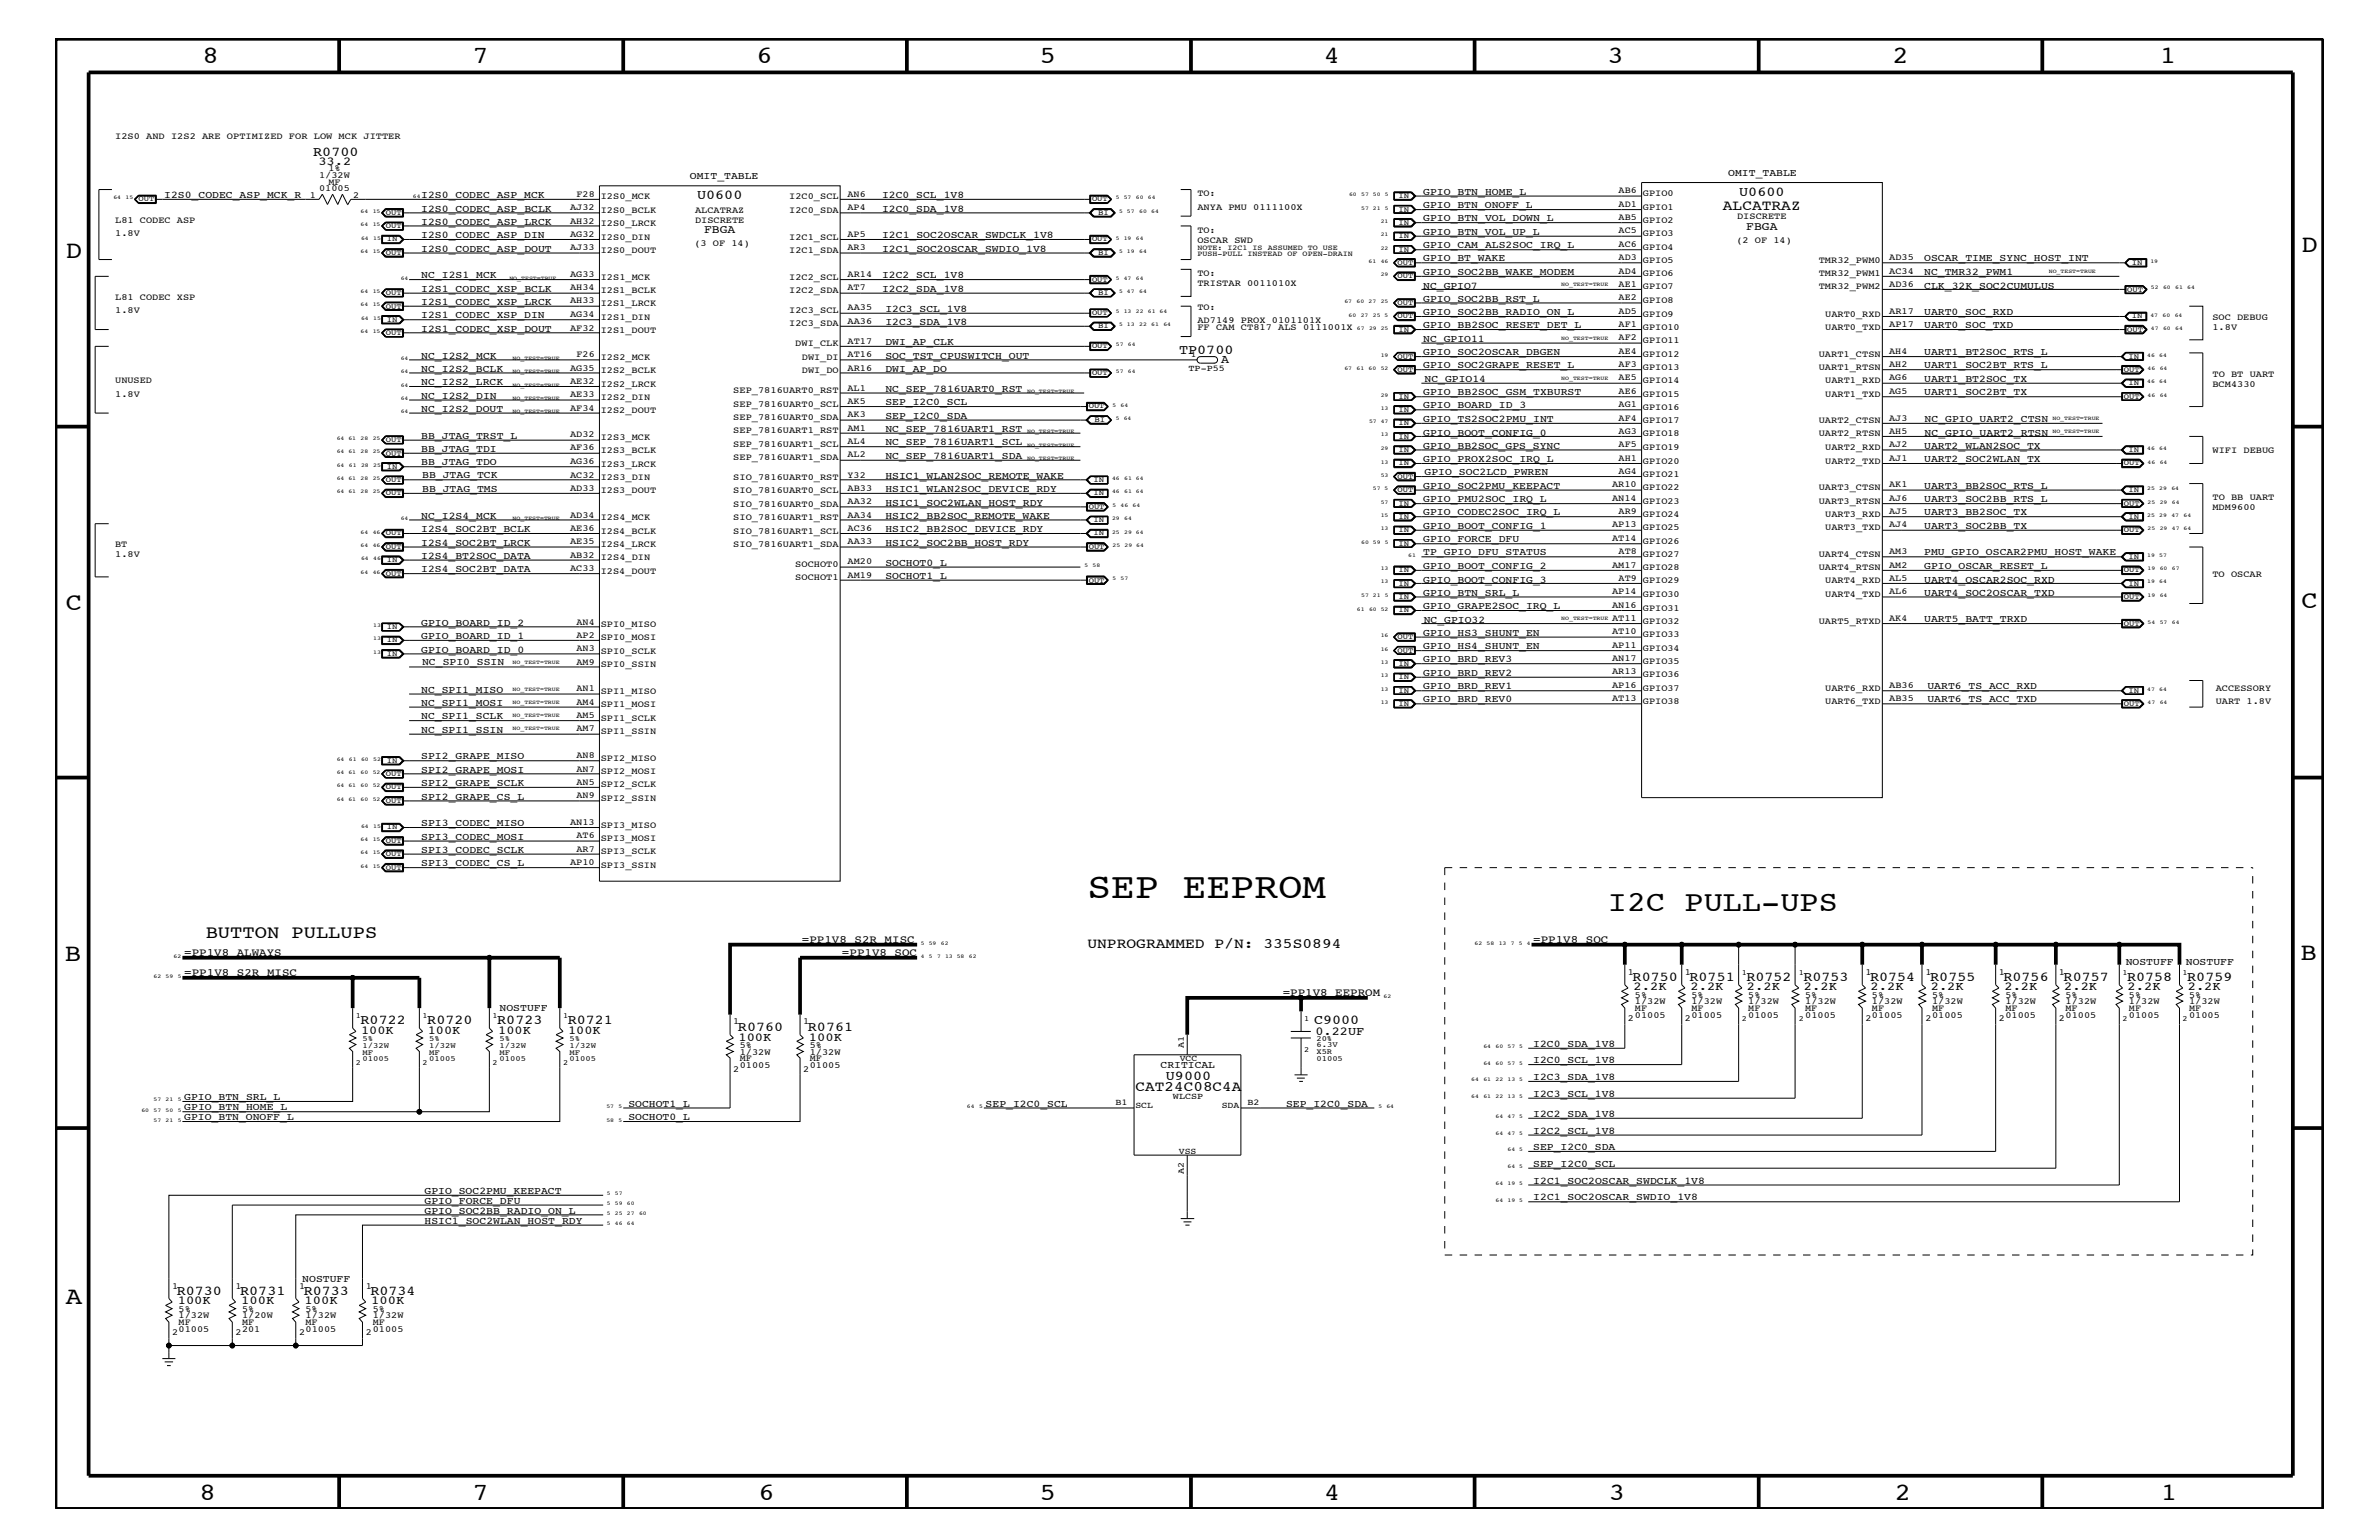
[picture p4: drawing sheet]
<svg xmlns="http://www.w3.org/2000/svg" width="432mm" height="279mm" viewBox="0 0 432 279" stroke-linecap="round" stroke-linejoin="round" font-family="sans-serif">
<defs><g id="words">
<text font-size="6.5" x="197.4" y="162.8">SEP EEPROM</text>
<text font-size="5.2" x="291.8" y="165.3">I2C PULL-UPS</text>
<g font-size="4.5">
<text x="36.7" y="11.5">8</text>
<text x="85.8" y="11.5">7</text>
<text x="137.3" y="11.5">6</text>
<text x="188.7" y="11.5">5</text>
<text x="240.3" y="11.5">4</text>
<text x="291.8" y="11.5">3</text>
<text x="343.5" y="11.5">2</text>
<text x="392" y="11.5">1</text>
<text x="11.9" y="46.8">D</text>
<text x="417.8" y="45.7">D</text>
<text x="11.9" y="110.6">C</text>
<text x="417.7" y="110.4">C</text>
<text x="11.8" y="174.3">B</text>
<text x="417.6" y="174.2">B</text>
<text x="11.9" y="236.7">A</text>
<text x="36.2" y="272.1">8</text>
<text x="85.8" y="272.1">7</text>
<text x="137.7" y="272.1">6</text>
<text x="188.7" y="272.1">5</text>
<text x="240.4" y="272.1">4</text>
<text x="292" y="272.1">3</text>
<text x="343.9" y="272.1">2</text>
<text x="392.2" y="272.1">1</text>
</g>
<text font-size="3.3" x="37.3" y="170.1">BUTTON PULLUPS</text>
<g font-size="2.6">
<text x="312.7" y="38">ALCATRAZ</text>
<text x="197.4" y="172">UNPROGRAMMED P/N: 335S0894</text>
<text x="206.1" y="197.9">CAT24C08C4A</text>
</g>
<g font-size="2.5">
<text x="56.9" y="28.3">R0700</text>
<text x="315.7" y="35.6">U0600</text>
<text x="126.5" y="36.2">U0600</text>
<text x="214" y="64.2">TP0700</text>
<text x="296.3" y="177.9">R0750</text>
<text x="306.7" y="177.9">R0751</text>
<text x="317" y="177.9">R0752</text>
<text x="327.3" y="177.9">R0753</text>
<text x="339.4" y="177.9">R0754</text>
<text x="350.3" y="177.9">R0755</text>
<text x="363.6" y="177.9">R0756</text>
<text x="374.6" y="177.9">R0757</text>
<text x="386.1" y="177.9">R0758</text>
<text x="397" y="177.9">R0759</text>
<text x="65.4" y="185.8">R0722</text>
<text x="77.6" y="185.8">R0720</text>
<text x="90.3" y="185.8">R0723</text>
<text x="103" y="185.8">R0721</text>
<text x="238.5" y="185.9">C9000</text>
<text x="133.9" y="187">R0760</text>
<text x="146.6" y="187">R0761</text>
<text x="211.6" y="195.9">U9000</text>
<text x="32.1" y="234.9">R0730</text>
<text x="43.6" y="234.9">R0731</text>
<text x="55.1" y="234.9">R0733</text>
<text x="67.2" y="234.9">R0734</text>
</g>
<g font-size="2.2">
<text x="57.8" y="30">33.2</text>
<text x="221.7" y="65.8">A</text>
<text x="296.5" y="179.7">2.2K</text>
<text x="306.8" y="179.7">2.2K</text>
<text x="317.1" y="179.7">2.2K</text>
<text x="327.4" y="179.7">2.2K</text>
<text x="339.5" y="179.7">2.2K</text>
<text x="350.4" y="179.7">2.2K</text>
<text x="363.8" y="179.7">2.2K</text>
<text x="374.6" y="179.7">2.2K</text>
<text x="386.2" y="179.7">2.2K</text>
<text x="397.1" y="179.7">2.2K</text>
<text x="65.5" y="187.6">100K</text>
<text x="77.6" y="187.6">100K</text>
<text x="90.4" y="187.6">100K</text>
<text x="103.1" y="187.6">100K</text>
<text x="134" y="188.8">100K</text>
<text x="146.8" y="188.8">100K</text>
<text x="238.8" y="187.7">0.22UF</text>
<text x="32.3" y="236.7">100K</text>
<text x="43.8" y="236.7">100K</text>
<text x="55.3" y="236.7">100K</text>
<text x="67.4" y="236.7">100K</text>
</g>
<g font-size="2.1">
<text x="317" y="41.7">FBGA</text>
<text x="127.8" y="42.3">FBGA</text>
</g>
<g font-size="2">
<text x="33.4" y="173.5">=PP1V8_ALWAYS</text>
<text x="145.5" y="171.1">=PP1V8_S2R_MISC</text>
<text x="152.8" y="173.5">=PP1V8_SOC</text>
<text x="278.3" y="171.1">=PP1V8_SOC</text>
<text x="33.4" y="177.2">=PP1V8_S2R_MISC</text>
<text x="232.8" y="180.8">=PP1V8_EEPROM</text>
</g>
<g font-size="1.9">
<text x="29.8" y="35.9">I2S0_CODEC_ASP_MCK_R</text>
<text x="76.5" y="35.9">I2S0_CODEC_ASP_MCK</text>
<text x="125.2" y="32.5">OMIT_TABLE</text>
<text x="160.1" y="35.9">I2C0_SCL_1V8</text>
<text x="258.3" y="35.3">GPIO_BTN_HOME_L</text>
<text x="313.7" y="31.9">OMIT_TABLE</text>
<text x="76.5" y="38.4">I2S0_CODEC_ASP_BCLK</text>
<text x="76.5" y="40.8">I2S0_CODEC_ASP_LRCK</text>
<text x="160.1" y="38.4">I2C0_SDA_1V8</text>
<text x="258.3" y="37.8">GPIO_BTN_ONOFF_L</text>
<text x="258.3" y="40.2">GPIO_BTN_VOL_DOWN_L</text>
<text x="76.5" y="43.2">I2S0_CODEC_ASP_DIN</text>
<text x="76.5" y="45.7">I2S0_CODEC_ASP_DOUT</text>
<text x="160.1" y="45.7">I2C1_SOC2OSCAR_SWDIO_1V8</text>
<text x="160.1" y="43.2">I2C1_SOC2OSCAR_SWDCLK_1V8</text>
<text x="258.3" y="45.1">GPIO_CAM_ALS2SOC_IRQ_L</text>
<text x="258.3" y="47.4">GPIO_BT_WAKE</text>
<text x="258.3" y="42.6">GPIO_BTN_VOL_UP_L</text>
<text x="349.2" y="47.4">OSCAR_TIME_SYNC_HOST_INT</text>
<text x="76.5" y="50.5">NC_I2S1_MCK</text>
<text x="76.5" y="52.9">I2S1_CODEC_XSP_BCLK</text>
<text x="160.1" y="52.9">I2C2_SDA_1V8</text>
<text x="160.1" y="50.5">I2C2_SCL_1V8</text>
<text x="258.3" y="52.4">NC_GPIO7</text>
<text x="258.3" y="49.9">GPIO_SOC2BB_WAKE_MODEM</text>
<text x="349.3" y="52.4">CLK_32K_SOC2CUMULUS</text>
<text x="349.3" y="49.9">NC_TMR32_PWM1</text>
<text x="76.5" y="57.8">I2S1_CODEC_XSP_DIN</text>
<text x="76.5" y="55.3">I2S1_CODEC_XSP_LRCK</text>
<text x="160.7" y="59">I2C3_SDA_1V8</text>
<text x="160.7" y="56.6">I2C3_SCL_1V8</text>
<text x="258.3" y="57.2">GPIO_SOC2BB_RADIO_ON_L</text>
<text x="258.3" y="59.5">GPIO_BB2SOC_RESET_DET_L</text>
<text x="258.3" y="54.7">GPIO_SOC2BB_RST_L</text>
<text x="349.3" y="57.2">UART0_SOC_RXD</text>
<text x="349.3" y="59.5">UART0_SOC_TXD</text>
<text x="76.5" y="65.1">NC_I2S2_MCK</text>
<text x="76.5" y="60.2">I2S1_CODEC_XSP_DOUT</text>
<text x="160.7" y="65.1">SOC_TST_CPUSWITCH_OUT</text>
<text x="160.7" y="62.6">DWI_AP_CLK</text>
<text x="258.3" y="64.5">GPIO_SOC2OSCAR_DBGEN</text>
<text x="258.3" y="62">NC_GPIO11</text>
<text x="349.2" y="64.5">UART1_BT2SOC_RTS_L</text>
<text x="76.5" y="69.9">NC_I2S2_LRCK</text>
<text x="76.5" y="67.5">NC_I2S2_BCLK</text>
<text x="160.7" y="67.5">DWI_AP_DO</text>
<text x="160.7" y="71.1">NC_SEP_7816UART0_RST</text>
<text x="258.3" y="66.8">GPIO_SOC2GRAPE_RESET_L</text>
<text x="258.3" y="71.7">GPIO_BB2SOC_GSM_TXBURST</text>
<text x="258.6" y="69.3">NC_GPIO14</text>
<text x="349.2" y="66.8">UART1_SOC2BT_RTS_L</text>
<text x="349.3" y="71.7">UART1_SOC2BT_TX</text>
<text x="349.3" y="69.3">UART1_BT2SOC_TX</text>
<text x="76.5" y="74.7">NC_I2S2_DOUT</text>
<text x="76.5" y="72.3">NC_I2S2_DIN</text>
<text x="160.7" y="76">SEP_I2C0_SDA</text>
<text x="160.7" y="73.5">SEP_I2C0_SCL</text>
<text x="258.3" y="74.1">GPIO_BOARD_ID_3</text>
<text x="258.3" y="76.6">GPIO_TS2SOC2PMU_INT</text>
<text x="349.3" y="76.7">NC_GPIO_UART2_CTSN</text>
<text x="76.5" y="79.6">BB_JTAG_TRST_L</text>
<text x="76.5" y="82">BB_JTAG_TDI</text>
<text x="160.7" y="80.8">NC_SEP_7816UART1_SCL</text>
<text x="160.7" y="78.3">NC_SEP_7816UART1_RST</text>
<text x="160.7" y="83.3">NC_SEP_7816UART1_SDA</text>
<text x="258.3" y="81.4">GPIO_BB2SOC_GPS_SYNC</text>
<text x="258.3" y="79">GPIO_BOOT_CONFIG_0</text>
<text x="258.3" y="83.8">GPIO_PROX2SOC_IRQ_L</text>
<text x="349.3" y="83.8">UART2_SOC2WLAN_TX</text>
<text x="349.3" y="81.4">UART2_WLAN2SOC_TX</text>
<text x="349.3" y="79">NC_GPIO_UART2_RTSN</text>
<text x="76.5" y="84.4">BB_JTAG_TDO</text>
<text x="76.6" y="89.2">BB_JTAG_TMS</text>
<text x="76.6" y="86.7">BB_JTAG_TCK</text>
<text x="160.7" y="86.9">HSIC1_WLAN2SOC_REMOTE_WAKE</text>
<text x="160.7" y="89.3">HSIC1_WLAN2SOC_DEVICE_RDY</text>
<text x="258.3" y="88.7">GPIO_SOC2PMU_KEEPACT</text>
<text x="258.6" y="86.2">GPIO_SOC2LCD_PWREN</text>
<text x="349.2" y="88.7">UART3_BB2SOC_RTS_L</text>
<text x="76.5" y="94.2">NC_I2S4_MCK</text>
<text x="160.7" y="94.2">HSIC2_BB2SOC_REMOTE_WAKE</text>
<text x="160.7" y="91.7">HSIC1_SOC2WLAN_HOST_RDY</text>
<text x="258.3" y="93.5">GPIO_CODEC2SOC_IRQ_L</text>
<text x="258.3" y="91.1">GPIO_PMU2SOC_IRQ_L</text>
<text x="258.3" y="96">GPIO_BOOT_CONFIG_1</text>
<text x="349.2" y="91.1">UART3_SOC2BB_RTS_L</text>
<text x="349.3" y="96">UART3_SOC2BB_TX</text>
<text x="349.3" y="93.5">UART3_BB2SOC_TX</text>
<text x="76.5" y="101.4">I2S4_BT2SOC_DATA</text>
<text x="76.5" y="99">I2S4_SOC2BT_LRCK</text>
<text x="76.5" y="96.5">I2S4_SOC2BT_BCLK</text>
<text x="160.7" y="99">HSIC2_SOC2BB_HOST_RDY</text>
<text x="160.7" y="96.5">HSIC2_BB2SOC_DEVICE_RDY</text>
<text x="258.3" y="100.8">TP_GPIO_DFU_STATUS</text>
<text x="258.3" y="98.4">GPIO_FORCE_DFU</text>
<text x="349.3" y="100.8">PMU_GPIO_OSCAR2PMU_HOST_WAKE</text>
<text x="76.5" y="103.8">I2S4_SOC2BT_DATA</text>
<text x="160.7" y="102.6">SOCHOT0_L</text>
<text x="160.7" y="105">SOCHOT1_L</text>
<text x="258.3" y="105.7">GPIO_BOOT_CONFIG_3</text>
<text x="258.3" y="103.2">GPIO_BOOT_CONFIG_2</text>
<text x="349.2" y="103.2">GPIO_OSCAR_RESET_L</text>
<text x="349.3" y="105.7">UART4_OSCAR2SOC_RXD</text>
<text x="76.5" y="113.6">GPIO_BOARD_ID_2</text>
<text x="258.3" y="110.5">GPIO_GRAPE2SOC_IRQ_L</text>
<text x="258.3" y="108.1">GPIO_BTN_SRL_L</text>
<text x="258.4" y="113">NC_GPIO32</text>
<text x="349.3" y="108.1">UART4_SOC2OSCAR_TXD</text>
<text x="349.3" y="112.9">UART5_BATT_TRXD</text>
<text x="76.5" y="115.9">GPIO_BOARD_ID_1</text>
<text x="76.5" y="118.4">GPIO_BOARD_ID_0</text>
<text x="258.3" y="117.8">GPIO_HS4_SHUNT_EN</text>
<text x="258.3" y="115.3">GPIO_HS3_SHUNT_EN</text>
<text x="76.5" y="125.7">NC_SPI1_MISO</text>
<text x="76.6" y="120.7">NC_SPI0_SSIN</text>
<text x="258.3" y="125.1">GPIO_BRD_REV1</text>
<text x="258.3" y="122.6">GPIO_BRD_REV2</text>
<text x="258.3" y="120.2">GPIO_BRD_REV3</text>
<text x="349.8" y="125.1">UART6_TS_ACC_RXD</text>
<text x="76.5" y="128">NC_SPI1_MOSI</text>
<text x="76.5" y="130.5">NC_SPI1_SCLK</text>
<text x="258.3" y="127.5">GPIO_BRD_REV0</text>
<text x="349.8" y="127.5">UART6_TS_ACC_TXD</text>
<text x="76.5" y="133">NC_SPI1_SSIN</text>
<text x="76.5" y="137.8">SPI2_GRAPE_MISO</text>
<text x="76.5" y="142.6">SPI2_GRAPE_SCLK</text>
<text x="76.5" y="140.2">SPI2_GRAPE_MOSI</text>
<text x="76.5" y="145.1">SPI2_GRAPE_CS_L</text>
<text x="76.5" y="149.9">SPI3_CODEC_MISO</text>
<text x="76.5" y="152.3">SPI3_CODEC_MOSI</text>
<text x="76.5" y="154.7">SPI3_CODEC_SCLK</text>
<text x="76.5" y="157.2">SPI3_CODEC_CS_L</text>
<text x="385.8" y="175">NOSTUFF</text>
<text x="396.7" y="175">NOSTUFF</text>
<text x="90.7" y="183.5">NOSTUFF</text>
<text x="278.3" y="189.9">I2C0_SDA_1V8</text>
<text x="210.7" y="193.7">CRITICAL</text>
<text x="278.3" y="192.9">I2C0_SCL_1V8</text>
<text x="278.3" y="195.9">I2C3_SDA_1V8</text>
<text x="33.4" y="201.5">GPIO_BTN_HOME_L</text>
<text x="33.4" y="203.2">GPIO_BTN_ONOFF_L</text>
<text x="33.4" y="199.6">GPIO_BTN_SRL_L</text>
<text x="114" y="203.2">SOCHOT0_L</text>
<text x="114" y="200.9">SOCHOT1_L</text>
<text x="178.9" y="200.9">SEP_I2C0_SCL</text>
<text x="233.4" y="200.9">SEP_I2C0_SDA</text>
<text x="278.3" y="202.6">I2C2_SDA_1V8</text>
<text x="278.3" y="199">I2C3_SCL_1V8</text>
<text x="278.3" y="208.7">SEP_I2C0_SDA</text>
<text x="278.3" y="205.7">I2C2_SCL_1V8</text>
<text x="278.3" y="214.7">I2C1_SOC2OSCAR_SWDCLK_1V8</text>
<text x="278.3" y="211.7">SEP_I2C0_SCL</text>
<text x="77" y="220.2">GPIO_SOC2BB_RADIO_ON_L</text>
<text x="77" y="218.4">GPIO_FORCE_DFU</text>
<text x="77" y="216.6">GPIO_SOC2PMU_KEEPACT</text>
<text x="278.3" y="217.8">I2C1_SOC2OSCAR_SWDIO_1V8</text>
<text x="77" y="222">HSIC1_SOC2WLAN_HOST_RDY</text>
<text x="54.9" y="232.6">NOSTUFF</text>
</g>
<g font-size="1.7">
<text x="20.9" y="25.3">I2S0 AND I2S2 ARE OPTIMIZED FOR LOW MCK JITTER</text>
<text x="56.2" y="35.8">1</text>
<text x="57.9" y="32.3">1/32W</text>
<text x="57.9" y="34.7">01005</text>
<text x="59.6" y="31.1">1%</text>
<text x="59.6" y="33.6">MF</text>
<text x="64.1" y="35.8">2</text>
<text x="104.6" y="35.7">F28</text>
<text x="153.8" y="35.7">AN6</text>
<text x="217.3" y="35.6">TO:</text>
<text x="293.8" y="35.1">AB6</text>
<text x="298.2" y="35.6">GPIO0</text>
<text x="20.9" y="40.4">L81 CODEC ASP</text>
<text x="103.5" y="38.1">AJ32</text>
<text x="103.5" y="40.6">AH32</text>
<text x="109.1" y="36.2">I2S0_MCK</text>
<text x="109.1" y="38.6">I2S0_BCLK</text>
<text x="109.1" y="41">I2S0_LRCK</text>
<text x="126.2" y="38.6">ALCATRAZ</text>
<text x="126.2" y="40.4">DISCRETE</text>
<text x="143.3" y="36.2">I2C0_SCL</text>
<text x="143.3" y="38.6">I2C0_SDA</text>
<text x="153.8" y="38.1">AP4</text>
<text x="217.3" y="38">ANYA PMU 0111100X</text>
<text x="293.8" y="37.5">AD1</text>
<text x="293.8" y="40">AB5</text>
<text x="298.2" y="38">GPIO1</text>
<text x="298.2" y="40.4">GPIO2</text>
<text x="315.3" y="39.8">DISCRETE</text>
<text x="20.9" y="42.9">1.8V</text>
<text x="103.5" y="43">AG32</text>
<text x="103.5" y="45.4">AJ33</text>
<text x="109.1" y="43.5">I2S0_DIN</text>
<text x="109.1" y="45.9">I2S0_DOUT</text>
<text x="126" y="44.6">(3 OF 14)</text>
<text x="143.3" y="43.5">I2C1_SCL</text>
<text x="143.3" y="45.9">I2C1_SDA</text>
<text x="153.8" y="43">AP5</text>
<text x="153.8" y="45.4">AR3</text>
<text x="217.3" y="42.3">TO:</text>
<text x="217.3" y="44.1">OSCAR SWD</text>
<text x="293.8" y="42.4">AC5</text>
<text x="293.8" y="44.8">AC6</text>
<text x="293.8" y="47.2">AD3</text>
<text x="298.2" y="42.9">GPIO3</text>
<text x="298.2" y="45.3">GPIO4</text>
<text x="298.2" y="47.7">GPIO5</text>
<text x="315.2" y="44.1">(2 OF 14)</text>
<text x="330.1" y="47.7">TMR32_PWM0</text>
<text x="342.9" y="47.2">AD35</text>
<text x="103.5" y="52.7">AH34</text>
<text x="103.5" y="50.2">AG33</text>
<text x="109.1" y="50.7">I2S1_MCK</text>
<text x="109.1" y="53.2">I2S1_BCLK</text>
<text x="143.3" y="50.7">I2C2_SCL</text>
<text x="143.3" y="53.2">I2C2_SDA</text>
<text x="153.8" y="50.2">AR14</text>
<text x="153.8" y="52.7">AT7</text>
<text x="217.3" y="51.9">TRISTAR 0011010X</text>
<text x="217.3" y="50.2">TO:</text>
<text x="293.8" y="49.6">AD4</text>
<text x="293.8" y="52.1">AE1</text>
<text x="298.2" y="50.2">GPIO6</text>
<text x="298.2" y="52.5">GPIO7</text>
<text x="330.1" y="50.2">TMR32_PWM1</text>
<text x="330.1" y="52.5">TMR32_PWM2</text>
<text x="342.9" y="49.6">AC34</text>
<text x="342.9" y="52.1">AD36</text>
<text x="20.9" y="54.4">L81 CODEC XSP</text>
<text x="20.9" y="56.8">1.8V</text>
<text x="103.5" y="57.5">AG34</text>
<text x="103.5" y="60">AF32</text>
<text x="103.5" y="55.1">AH33</text>
<text x="109.1" y="58">I2S1_DIN</text>
<text x="109.1" y="55.6">I2S1_LRCK</text>
<text x="143.3" y="56.8">I2C3_SCL</text>
<text x="143.3" y="59.2">I2C3_SDA</text>
<text x="153.8" y="56.3">AA35</text>
<text x="153.8" y="58.7">AA36</text>
<text x="217.3" y="56.2">TO:</text>
<text x="217.3" y="59.8">FF CAM CT817 ALS 0111001X</text>
<text x="217.3" y="58.6">AD7149 PROX 0101101X</text>
<text x="293.8" y="59.4">AF1</text>
<text x="293.8" y="54.5">AE2</text>
<text x="293.8" y="56.9">AD5</text>
<text x="298.2" y="59.8">GPIO10</text>
<text x="298.2" y="55">GPIO8</text>
<text x="298.2" y="57.4">GPIO9</text>
<text x="331.3" y="57.4">UART0_RXD</text>
<text x="331.3" y="59.8">UART0_TXD</text>
<text x="342.9" y="56.9">AR17</text>
<text x="342.9" y="59.4">AP17</text>
<text x="401.6" y="59.8">1.8V</text>
<text x="401.6" y="58">SOC DEBUG</text>
<text x="104.6" y="64.8">F26</text>
<text x="109.1" y="65.3">I2S2_MCK</text>
<text x="109.1" y="60.4">I2S1_DOUT</text>
<text x="144.4" y="62.9">DWI_CLK</text>
<text x="145.5" y="65.3">DWI_DI</text>
<text x="153.8" y="62.3">AT17</text>
<text x="153.8" y="64.8">AT16</text>
<text x="293.8" y="61.8">AF2</text>
<text x="293.8" y="64.2">AE4</text>
<text x="298.2" y="62.3">GPIO11</text>
<text x="298.2" y="64.7">GPIO12</text>
<text x="330.1" y="64.7">UART1_CTSN</text>
<text x="342.9" y="64.2">AH4</text>
<text x="20.9" y="69.5">UNUSED</text>
<text x="20.9" y="72">1.8V</text>
<text x="103.5" y="67.3">AG35</text>
<text x="103.5" y="69.6">AE32</text>
<text x="109.1" y="67.7">I2S2_BCLK</text>
<text x="109.1" y="70.1">I2S2_LRCK</text>
<text x="133.1" y="71.3">SEP_7816UART0_RST</text>
<text x="145.5" y="67.7">DWI_DO</text>
<text x="153.8" y="67.3">AR16</text>
<text x="153.8" y="70.9">AL1</text>
<text x="293.8" y="66.7">AF3</text>
<text x="293.8" y="69">AE5</text>
<text x="293.8" y="71.5">AE6</text>
<text x="298.2" y="67.1">GPIO13</text>
<text x="298.2" y="69.5">GPIO14</text>
<text x="298.2" y="72">GPIO15</text>
<text x="330.1" y="67.1">UART1_RTSN</text>
<text x="331.3" y="69.5">UART1_RXD</text>
<text x="331.3" y="72">UART1_TXD</text>
<text x="342.9" y="66.7">AH2</text>
<text x="342.9" y="69">AG6</text>
<text x="342.9" y="71.5">AG5</text>
<text x="401.6" y="70.1">BCM4330</text>
<text x="401.6" y="68.4">TO BT UART</text>
<text x="103.5" y="72.1">AE33</text>
<text x="103.5" y="74.5">AF34</text>
<text x="109.1" y="72.6">I2S2_DIN</text>
<text x="109.1" y="75">I2S2_DOUT</text>
<text x="133.1" y="73.8">SEP_7816UART0_SCL</text>
<text x="133.1" y="76.2">SEP_7816UART0_SDA</text>
<text x="153.8" y="73.3">AK5</text>
<text x="153.8" y="75.7">AK3</text>
<text x="293.8" y="73.9">AG1</text>
<text x="293.8" y="76.3">AF4</text>
<text x="298.2" y="74.4">GPIO16</text>
<text x="298.2" y="76.8">GPIO17</text>
<text x="330.1" y="76.8">UART2_CTSN</text>
<text x="342.9" y="76.3">AJ3</text>
<text x="103.5" y="81.7">AF36</text>
<text x="103.5" y="79.4">AD32</text>
<text x="109.1" y="79.9">I2S3_MCK</text>
<text x="109.1" y="82.2">I2S3_BCLK</text>
<text x="133.1" y="78.6">SEP_7816UART1_RST</text>
<text x="133.1" y="81.1">SEP_7816UART1_SCL</text>
<text x="133.1" y="83.5">SEP_7816UART1_SDA</text>
<text x="153.8" y="78.2">AM1</text>
<text x="153.8" y="80.5">AL4</text>
<text x="153.8" y="83">AL2</text>
<text x="293.8" y="78.8">AG3</text>
<text x="293.8" y="81.1">AF5</text>
<text x="293.8" y="83.6">AH1</text>
<text x="298.2" y="79.2">GPIO18</text>
<text x="298.2" y="81.6">GPIO19</text>
<text x="330.1" y="79.2">UART2_RTSN</text>
<text x="331.3" y="81.6">UART2_RXD</text>
<text x="342.9" y="78.8">AH5</text>
<text x="342.9" y="81.1">AJ2</text>
<text x="342.9" y="83.6">AJ1</text>
<text x="401.6" y="82.2">WIFI DEBUG</text>
<text x="103.5" y="86.6">AC32</text>
<text x="103.5" y="89">AD33</text>
<text x="103.5" y="84.2">AG36</text>
<text x="109.1" y="87.1">I2S3_DIN</text>
<text x="109.1" y="89.5">I2S3_DOUT</text>
<text x="109.1" y="84.7">I2S3_LRCK</text>
<text x="133.1" y="87.1">SIO_7816UART0_RST</text>
<text x="133.1" y="89.5">SIO_7816UART0_SCL</text>
<text x="153.8" y="89">AB33</text>
<text x="153.8" y="86.6">Y32</text>
<text x="292.6" y="88.4">AR10</text>
<text x="293.8" y="86.1">AG4</text>
<text x="298.2" y="84.1">GPIO20</text>
<text x="298.2" y="86.5">GPIO21</text>
<text x="298.2" y="88.9">GPIO22</text>
<text x="330.1" y="88.9">UART3_CTSN</text>
<text x="331.3" y="84.1">UART2_TXD</text>
<text x="342.9" y="88.4">AK1</text>
<text x="103.5" y="93.9">AD34</text>
<text x="109.1" y="94.3">I2S4_MCK</text>
<text x="133.1" y="92">SIO_7816UART0_SDA</text>
<text x="133.1" y="94.3">SIO_7816UART1_RST</text>
<text x="153.8" y="91.5">AA32</text>
<text x="153.8" y="93.9">AA34</text>
<text x="292.6" y="90.9">AN14</text>
<text x="292.6" y="95.7">AP13</text>
<text x="293.8" y="93.3">AR9</text>
<text x="298.2" y="91.4">GPIO23</text>
<text x="298.2" y="93.8">GPIO24</text>
<text x="330.1" y="91.4">UART3_RTSN</text>
<text x="331.3" y="93.8">UART3_RXD</text>
<text x="342.9" y="90.9">AJ6</text>
<text x="342.9" y="93.3">AJ5</text>
<text x="342.9" y="95.7">AJ4</text>
<text x="401.6" y="92.6">MDM9600</text>
<text x="401.6" y="90.7">TO BB UART</text>
<text x="20.9" y="99.3">BT</text>
<text x="20.9" y="101">1.8V</text>
<text x="103.5" y="96.3">AE36</text>
<text x="103.5" y="101.2">AB32</text>
<text x="103.5" y="98.8">AE35</text>
<text x="109.1" y="101.6">I2S4_DIN</text>
<text x="109.1" y="96.8">I2S4_BCLK</text>
<text x="109.1" y="99.3">I2S4_LRCK</text>
<text x="133.1" y="96.8">SIO_7816UART1_SCL</text>
<text x="133.1" y="99.3">SIO_7816UART1_SDA</text>
<text x="153.8" y="96.3">AC36</text>
<text x="153.8" y="98.8">AA33</text>
<text x="292.6" y="98.2">AT14</text>
<text x="293.8" y="100.5">AT8</text>
<text x="298.2" y="96.2">GPIO25</text>
<text x="298.2" y="98.7">GPIO26</text>
<text x="298.2" y="101">GPIO27</text>
<text x="330.1" y="101">UART4_CTSN</text>
<text x="331.3" y="96.2">UART3_TXD</text>
<text x="342.9" y="100.5">AM3</text>
<text x="103.5" y="103.6">AC33</text>
<text x="109.1" y="104.1">I2S4_DOUT</text>
<text x="144.4" y="102.9">SOCHOT0</text>
<text x="144.4" y="105.3">SOCHOT1</text>
<text x="153.8" y="102.4">AM20</text>
<text x="153.8" y="104.8">AM19</text>
<text x="292.6" y="103">AM17</text>
<text x="292.6" y="107.8">AP14</text>
<text x="293.8" y="105.4">AT9</text>
<text x="298.2" y="103.5">GPIO28</text>
<text x="298.2" y="105.9">GPIO29</text>
<text x="330.1" y="103.5">UART4_RTSN</text>
<text x="331.3" y="105.9">UART4_RXD</text>
<text x="342.9" y="103">AM2</text>
<text x="342.9" y="105.4">AL5</text>
<text x="342.9" y="107.8">AL6</text>
<text x="401.6" y="104.7">TO OSCAR</text>
<text x="104.6" y="113.3">AN4</text>
<text x="109.1" y="113.7">SPI0_MISO</text>
<text x="292.6" y="110.3">AN16</text>
<text x="292.6" y="112.7">AT11</text>
<text x="298.2" y="108.3">GPIO30</text>
<text x="298.2" y="110.8">GPIO31</text>
<text x="298.2" y="113.1">GPIO32</text>
<text x="330.1" y="113.1">UART5_RTXD</text>
<text x="331.3" y="108.3">UART4_TXD</text>
<text x="342.9" y="112.7">AK4</text>
<text x="104.6" y="115.7">AP2</text>
<text x="104.6" y="118.1">AN3</text>
<text x="109.1" y="116.2">SPI0_MOSI</text>
<text x="109.1" y="118.6">SPI0_SCLK</text>
<text x="292.6" y="115.1">AT10</text>
<text x="292.6" y="117.5">AP11</text>
<text x="298.2" y="115.6">GPIO33</text>
<text x="298.2" y="118.1">GPIO34</text>
<text x="104.6" y="120.6">AM9</text>
<text x="104.6" y="125.4">AN1</text>
<text x="109.1" y="121">SPI0_SSIN</text>
<text x="109.1" y="125.9">SPI1_MISO</text>
<text x="292.6" y="120">AN17</text>
<text x="292.6" y="122.4">AR13</text>
<text x="292.6" y="124.8">AP16</text>
<text x="298.2" y="120.4">GPIO35</text>
<text x="298.2" y="122.9">GPIO36</text>
<text x="298.2" y="125.3">GPIO37</text>
<text x="331.3" y="125.3">UART6_RXD</text>
<text x="342.9" y="124.8">AB36</text>
<text x="402.2" y="125.3">ACCESSORY</text>
<text x="104.6" y="127.9">AM4</text>
<text x="104.6" y="130.2">AM5</text>
<text x="109.1" y="128.3">SPI1_MOSI</text>
<text x="109.1" y="130.8">SPI1_SCLK</text>
<text x="292.6" y="127.2">AT13</text>
<text x="298.2" y="127.7">GPIO38</text>
<text x="331.3" y="127.7">UART6_TXD</text>
<text x="342.9" y="127.2">AB35</text>
<text x="402.2" y="127.7">UART 1.8V</text>
<text x="104.6" y="132.7">AM7</text>
<text x="104.6" y="137.5">AN8</text>
<text x="109.1" y="133.2">SPI1_SSIN</text>
<text x="104.6" y="140">AN7</text>
<text x="104.6" y="142.4">AN5</text>
<text x="109.1" y="138">SPI2_MISO</text>
<text x="109.1" y="140.4">SPI2_MOSI</text>
<text x="109.1" y="142.9">SPI2_SCLK</text>
<text x="103.5" y="149.6">AN13</text>
<text x="104.6" y="144.8">AN9</text>
<text x="109.1" y="145.3">SPI2_SSIN</text>
<text x="104.6" y="152.1">AT6</text>
<text x="104.6" y="154.5">AR7</text>
<text x="109.1" y="150.1">SPI3_MISO</text>
<text x="109.1" y="152.6">SPI3_MOSI</text>
<text x="109.1" y="155">SPI3_SCLK</text>
<text x="103.5" y="156.9">AP10</text>
<text x="109.1" y="157.4">SPI3_SSIN</text>
<text x="295.5" y="176.8">1</text>
<text x="305.8" y="176.8">1</text>
<text x="338.6" y="176.8">1</text>
<text x="349.5" y="176.8">1</text>
<text x="362.8" y="176.8">1</text>
<text x="373.7" y="176.8">1</text>
<text x="133.1" y="185.9">1</text>
<text x="145.8" y="185.9">1</text>
<text x="295.5" y="185.3">2</text>
<text x="296.8" y="184.7">01005</text>
<text x="296.8" y="182.2">1/32W</text>
<text x="296.8" y="183.5">MF</text>
<text x="296.8" y="181">5%</text>
<text x="305.8" y="185.3">2</text>
<text x="307" y="183.5">MF</text>
<text x="307" y="181">5%</text>
<text x="307" y="184.7">01005</text>
<text x="307" y="182.2">1/32W</text>
<text x="317.3" y="182.2">1/32W</text>
<text x="317.3" y="184.7">01005</text>
<text x="317.3" y="181">5%</text>
<text x="317.3" y="183.5">MF</text>
<text x="327.7" y="182.2">1/32W</text>
<text x="327.7" y="184.7">01005</text>
<text x="327.7" y="181">5%</text>
<text x="327.7" y="183.5">MF</text>
<text x="338.6" y="185.3">2</text>
<text x="339.8" y="181">5%</text>
<text x="339.8" y="183.5">MF</text>
<text x="339.8" y="182.2">1/32W</text>
<text x="339.8" y="184.7">01005</text>
<text x="349.5" y="185.3">2</text>
<text x="350.7" y="183.5">MF</text>
<text x="350.7" y="181">5%</text>
<text x="350.7" y="182.2">1/32W</text>
<text x="350.7" y="184.7">01005</text>
<text x="362.8" y="185.3">2</text>
<text x="364" y="183.5">MF</text>
<text x="364" y="181">5%</text>
<text x="364" y="184.7">01005</text>
<text x="364" y="182.2">1/32W</text>
<text x="373.7" y="185.3">2</text>
<text x="374.9" y="183.5">MF</text>
<text x="374.9" y="181">5%</text>
<text x="374.9" y="184.7">01005</text>
<text x="374.9" y="182.2">1/32W</text>
<text x="386.4" y="183.5">MF</text>
<text x="386.4" y="181">5%</text>
<text x="386.4" y="184.7">01005</text>
<text x="386.4" y="182.2">1/32W</text>
<text x="397.3" y="184.7">01005</text>
<text x="397.3" y="182.2">1/32W</text>
<text x="397.3" y="181">5%</text>
<text x="397.3" y="183.5">MF</text>
<text x="134.3" y="190.2">5%</text>
<text x="134.3" y="191.4">1/32W</text>
<text x="147" y="191.4">1/32W</text>
<text x="147" y="190.2">5%</text>
<text x="133.1" y="194.4">2</text>
<text x="134.3" y="192.6">MF</text>
<text x="134.3" y="193.7">01005</text>
<text x="145.8" y="194.4">2</text>
<text x="147" y="193.7">01005</text>
<text x="147" y="192.6">MF</text>
<text x="31.2" y="233.8">1</text>
<text x="42.8" y="233.8">1</text>
<text x="54.3" y="233.8">1</text>
<text x="66.4" y="233.8">1</text>
<text x="32.4" y="238">5%</text>
<text x="32.4" y="239.2">1/32W</text>
<text x="43.9" y="238">5%</text>
<text x="43.9" y="239.2">1/20W</text>
<text x="55.5" y="238">5%</text>
<text x="55.5" y="239.2">1/32W</text>
<text x="67.6" y="239.2">1/32W</text>
<text x="67.6" y="238">5%</text>
<text x="31.2" y="242.3">2</text>
<text x="32.4" y="240.5">MF</text>
<text x="32.4" y="241.7">01005</text>
<text x="42.8" y="242.3">2</text>
<text x="43.9" y="241.7">201</text>
<text x="43.9" y="240.5">MF</text>
<text x="54.3" y="242.3">2</text>
<text x="55.5" y="240.5">MF</text>
<text x="55.5" y="241.7">01005</text>
<text x="66.4" y="242.3">2</text>
<text x="67.6" y="241.7">01005</text>
<text x="67.6" y="240.5">MF</text>
</g>
<g font-size="1.6">
<text x="216.2" y="64.8">1</text>
<text x="215.7" y="67.3">TP-P55</text>
<text x="214.9" y="190.2" transform="rotate(-90 214.9 190.2)">A1</text>
<text x="214.1" y="192.6">VCC</text>
<text x="202.4" y="200.4">B1</text>
<text x="206.1" y="201">SCL</text>
<text x="212.9" y="199.3">WLCSP</text>
<text x="221.7" y="201">SDA</text>
<text x="226.4" y="200.4">B2</text>
<text x="214" y="209.3">VSS</text>
<text x="214.9" y="213" transform="rotate(-90 214.9 213)">A2</text>
</g>
<g font-size="1.4">
<text x="253.8" y="35.9">IN</text>
<text x="25.1" y="36.5">OUT</text>
<text x="70" y="41.4">OUT</text>
<text x="70" y="39">OUT</text>
<text x="198.2" y="36.5">OUT</text>
<text x="199.3" y="39">BI</text>
<text x="253.8" y="38.4">IN</text>
<text x="253.8" y="40.8">IN</text>
<text x="70" y="46.3">OUT</text>
<text x="70.2" y="43.8">IN</text>
<text x="198.2" y="43.8">OUT</text>
<text x="199.3" y="46.3">BI</text>
<text x="217.3" y="46.5">PUSH-PULL INSTEAD OF OPEN-DRAIN</text>
<text x="217.3" y="45.3">NOTE: I2C1 IS ASSUMED TO USE</text>
<text x="253.8" y="45.7">IN</text>
<text x="253.8" y="43.2">IN</text>
<text x="70" y="53.5">OUT</text>
<text x="198.2" y="51.1">OUT</text>
<text x="199.3" y="53.5">BI</text>
<text x="253.7" y="48">OUT</text>
<text x="253.7" y="50.5">OUT</text>
<text x="386.1" y="52.9">OUT</text>
<text x="386.9" y="48">IN</text>
<text x="70" y="56">OUT</text>
<text x="70.2" y="58.4">IN</text>
<text x="198.2" y="57.2">OUT</text>
<text x="199.3" y="59.5">BI</text>
<text x="253.7" y="57.8">OUT</text>
<text x="253.7" y="55.3">OUT</text>
<text x="386.9" y="57.8">IN</text>
<text x="70" y="60.8">OUT</text>
<text x="198.2" y="63.2">OUT</text>
<text x="253.7" y="65.1">OUT</text>
<text x="253.8" y="60.2">IN</text>
<text x="386.1" y="60.2">OUT</text>
<text x="386.3" y="65.1">IN</text>
<text x="198.2" y="68.1">OUT</text>
<text x="253.7" y="67.5">OUT</text>
<text x="385.5" y="67.5">OUT</text>
<text x="386.3" y="69.9">IN</text>
<text x="197.6" y="74.1">OUT</text>
<text x="198.6" y="76.6">BI</text>
<text x="253.8" y="72.3">IN</text>
<text x="253.8" y="77.2">IN</text>
<text x="253.8" y="74.7">IN</text>
<text x="385.5" y="72.3">OUT</text>
<text x="70" y="80.2">OUT</text>
<text x="70" y="82.7">OUT</text>
<text x="253.8" y="79.6">IN</text>
<text x="253.8" y="82">IN</text>
<text x="386.3" y="82">IN</text>
<text x="70" y="87.5">OUT</text>
<text x="70" y="89.9">OUT</text>
<text x="70.2" y="85">IN</text>
<text x="198.5" y="89.9">IN</text>
<text x="198.5" y="87.5">IN</text>
<text x="253.7" y="89.3">OUT</text>
<text x="253.7" y="86.9">OUT</text>
<text x="253.8" y="84.4">IN</text>
<text x="385.5" y="84.4">OUT</text>
<text x="386.3" y="89.3">IN</text>
<text x="197.6" y="92.3">OUT</text>
<text x="198.5" y="94.8">IN</text>
<text x="253.8" y="91.7">IN</text>
<text x="253.8" y="94.2">IN</text>
<text x="385.5" y="91.7">OUT</text>
<text x="386.3" y="94.2">IN</text>
<text x="70" y="97.1">OUT</text>
<text x="70" y="99.6">OUT</text>
<text x="197.6" y="99.6">OUT</text>
<text x="198.5" y="97.1">IN</text>
<text x="253.8" y="96.5">IN</text>
<text x="253.8" y="99">IN</text>
<text x="385.5" y="96.5">OUT</text>
<text x="386.3" y="101.4">IN</text>
<text x="70" y="104.4">OUT</text>
<text x="70.2" y="102.1">IN</text>
<text x="197.6" y="105.7">OUT</text>
<text x="253.8" y="103.8">IN</text>
<text x="253.8" y="106.3">IN</text>
<text x="385.5" y="103.8">OUT</text>
<text x="386.3" y="106.3">IN</text>
<text x="253.8" y="111.1">IN</text>
<text x="253.8" y="108.7">IN</text>
<text x="385.5" y="113.6">OUT</text>
<text x="385.5" y="108.7">OUT</text>
<text x="70.2" y="114.2">IN</text>
<text x="70.2" y="119">IN</text>
<text x="70.2" y="116.5">IN</text>
<text x="253.7" y="115.9">OUT</text>
<text x="253.7" y="118.4">OUT</text>
<text x="253.8" y="120.8">IN</text>
<text x="253.8" y="123.2">IN</text>
<text x="253.8" y="125.7">IN</text>
<text x="386.3" y="125.7">IN</text>
<text x="253.8" y="128">IN</text>
<text x="385.5" y="128">OUT</text>
<text x="70" y="140.8">OUT</text>
<text x="70" y="143.2">OUT</text>
<text x="70.2" y="138.4">IN</text>
<text x="70" y="145.7">OUT</text>
<text x="70" y="155.4">OUT</text>
<text x="70" y="152.9">OUT</text>
<text x="70.2" y="150.5">IN</text>
<text x="70" y="157.8">OUT</text>
<text x="316.1" y="176.8">1</text>
<text x="326.5" y="176.8">1</text>
<text x="385.2" y="176.8">1</text>
<text x="396.2" y="176.8">1</text>
<text x="64.6" y="184.7">1</text>
<text x="76.7" y="184.7">1</text>
<text x="89.4" y="184.7">1</text>
<text x="102.2" y="184.7">1</text>
<text x="236.7" y="185.3">1</text>
<text x="316.1" y="185.3">2</text>
<text x="326.5" y="185.3">2</text>
<text x="385.2" y="185.3">2</text>
<text x="396.2" y="185.3">2</text>
<text x="65.8" y="190.2">1/32W</text>
<text x="65.8" y="191.4">MF</text>
<text x="65.8" y="188.9">5%</text>
<text x="77.9" y="190.2">1/32W</text>
<text x="77.9" y="188.9">5%</text>
<text x="77.9" y="191.4">MF</text>
<text x="90.7" y="188.9">5%</text>
<text x="90.7" y="191.4">MF</text>
<text x="90.7" y="190.2">1/32W</text>
<text x="103.4" y="190.2">1/32W</text>
<text x="103.4" y="191.4">MF</text>
<text x="103.4" y="188.9">5%</text>
<text x="236.7" y="190.8">2</text>
<text x="238.9" y="190">6.3V</text>
<text x="238.9" y="188.9">20%</text>
<text x="238.9" y="191.2">X5R</text>
<text x="64.6" y="193.2">2</text>
<text x="65.8" y="192.6">01005</text>
<text x="76.7" y="193.2">2</text>
<text x="77.9" y="192.6">01005</text>
<text x="89.4" y="193.2">2</text>
<text x="90.7" y="192.6">01005</text>
<text x="102.2" y="193.2">2</text>
<text x="103.4" y="192.6">01005</text>
<text x="238.9" y="192.5">01005</text>
</g>
<g font-size="1">
<text x="74.9" y="35.9">64</text>
<text x="244.9" y="35.6">60</text>
<text x="247.1" y="35.6">57 50</text>
<text x="251.4" y="35.6">5</text>
<text x="20.6" y="36.2">64</text>
<text x="22.8" y="36.2">15</text>
<text x="65.4" y="41">64</text>
<text x="65.4" y="38.6">64</text>
<text x="67.6" y="41">15</text>
<text x="67.6" y="38.6">15</text>
<text x="202.5" y="36.2">5</text>
<text x="203.1" y="38.6">5</text>
<text x="204" y="36.2">57</text>
<text x="204.6" y="38.6">57</text>
<text x="206.2" y="36.2">60</text>
<text x="206.8" y="38.6">60</text>
<text x="208.4" y="36.2">64</text>
<text x="209" y="38.6">64</text>
<text x="247.1" y="38">57 21</text>
<text x="250.6" y="40.4">21</text>
<text x="251.4" y="38">5</text>
<text x="65.4" y="45.9">64</text>
<text x="65.5" y="43.5">64</text>
<text x="67.6" y="45.9">15</text>
<text x="67.7" y="43.5">15</text>
<text x="202.5" y="43.5">5</text>
<text x="203.1" y="45.9">5</text>
<text x="204" y="43.5">19</text>
<text x="204.6" y="45.9">19</text>
<text x="206.2" y="43.5">64</text>
<text x="206.8" y="45.9">64</text>
<text x="248.4" y="47.7">61</text>
<text x="250.6" y="47.7">46</text>
<text x="250.6" y="45.3">22</text>
<text x="250.6" y="42.9">21</text>
<text x="390.3" y="47.7">19</text>
<text x="65.4" y="53.2">64</text>
<text x="67.6" y="53.2">15</text>
<text x="72.7" y="50.7">64</text>
<text x="92.5" y="50.7">NO_TEST=TRUE</text>
<text x="202.5" y="50.7">5</text>
<text x="203.1" y="53.2">5</text>
<text x="204" y="50.7">47</text>
<text x="204.6" y="53.2">47</text>
<text x="206.2" y="50.7">64</text>
<text x="206.8" y="53.2">64</text>
<text x="250.6" y="50.2">29</text>
<text x="283.4" y="51.9">NO_TEST=TRUE</text>
<text x="371.9" y="49.6">NO_TEST=TRUE</text>
<text x="390.4" y="52.5">52</text>
<text x="392.6" y="52.5">60</text>
<text x="394.8" y="52.5">61</text>
<text x="397" y="52.5">64</text>
<text x="65.4" y="55.6">64</text>
<text x="65.5" y="58">64</text>
<text x="67.6" y="55.6">15</text>
<text x="67.7" y="58">15</text>
<text x="202.5" y="56.8">5</text>
<text x="203.1" y="59.2">5</text>
<text x="204" y="56.8">13</text>
<text x="204.6" y="59.2">13</text>
<text x="206.2" y="56.8">22</text>
<text x="206.8" y="59.2">22</text>
<text x="208.4" y="56.8">61 64</text>
<text x="209" y="59.2">61</text>
<text x="211.2" y="59.2">64</text>
<text x="244" y="55">67</text>
<text x="244.8" y="57.4">60</text>
<text x="246.2" y="55">60</text>
<text x="246.3" y="59.8">67</text>
<text x="247" y="57.4">27</text>
<text x="248.4" y="55">27</text>
<text x="248.5" y="59.8">29 25</text>
<text x="249.2" y="57.4">25 5</text>
<text x="250.6" y="55">25</text>
<text x="390.3" y="57.4">47</text>
<text x="390.4" y="59.8">47</text>
<text x="392.5" y="57.4">60</text>
<text x="392.6" y="59.8">60</text>
<text x="394.7" y="57.4">64</text>
<text x="394.8" y="59.8">64</text>
<text x="65.4" y="60.4">64</text>
<text x="67.6" y="60.4">15</text>
<text x="72.7" y="65.3">64</text>
<text x="93" y="65.3">NO_TEST=TRUE</text>
<text x="202.5" y="62.9">57</text>
<text x="204.7" y="62.9">64</text>
<text x="250.6" y="64.7">19</text>
<text x="283.4" y="61.7">NO_TEST=TRUE</text>
<text x="389.7" y="64.7">46</text>
<text x="391.9" y="64.7">64</text>
<text x="72.7" y="70.1">64</text>
<text x="72.7" y="67.7">64</text>
<text x="93" y="70.1">NO_TEST=TRUE</text>
<text x="93" y="67.7">NO_TEST=TRUE</text>
<text x="186.4" y="71.3">NO_TEST=TRUE</text>
<text x="202.5" y="67.7">57</text>
<text x="204.7" y="67.7">64</text>
<text x="244" y="67.1">67</text>
<text x="246.2" y="67.1">61</text>
<text x="248.4" y="67.1">60</text>
<text x="250.6" y="67.1">52</text>
<text x="250.6" y="72">29</text>
<text x="283.4" y="68.9">NO_TEST=TRUE</text>
<text x="389.7" y="69.5">46</text>
<text x="389.8" y="67.1">46</text>
<text x="389.8" y="72">46</text>
<text x="391.9" y="69.5">64</text>
<text x="392" y="67.1">64</text>
<text x="392" y="72">64</text>
<text x="72.7" y="75">64</text>
<text x="72.7" y="72.6">64</text>
<text x="93" y="75">NO_TEST=TRUE</text>
<text x="93" y="72.6">NO_TEST=TRUE</text>
<text x="201.9" y="73.8">5</text>
<text x="202.5" y="76.2">5</text>
<text x="203.4" y="73.8">64</text>
<text x="204" y="76.2">64</text>
<text x="248.5" y="76.8">57 47</text>
<text x="250.6" y="74.4">13</text>
<text x="372.5" y="76.2">NO_TEST=TRUE</text>
<text x="61.1" y="79.9">64 61</text>
<text x="61.1" y="82.2">64 61</text>
<text x="65.4" y="79.9">28</text>
<text x="65.4" y="82.2">28</text>
<text x="67.6" y="79.9">25</text>
<text x="67.6" y="82.2">25</text>
<text x="186.4" y="81.1">NO_TEST=TRUE</text>
<text x="186.4" y="78.6">NO_TEST=TRUE</text>
<text x="186.4" y="83.5">NO_TEST=TRUE</text>
<text x="250.6" y="79.2">13</text>
<text x="250.6" y="81.6">29</text>
<text x="372.5" y="78.6">NO_TEST=TRUE</text>
<text x="389.7" y="81.6">46</text>
<text x="391.9" y="81.6">64</text>
<text x="61.1" y="87.1">64 61</text>
<text x="61.1" y="84.7">64</text>
<text x="61.1" y="89.5">64 61</text>
<text x="63.3" y="84.7">61</text>
<text x="65.4" y="87.1">28</text>
<text x="65.4" y="89.5">28</text>
<text x="65.5" y="84.7">28</text>
<text x="67.6" y="87.1">25</text>
<text x="67.6" y="89.5">25</text>
<text x="67.7" y="84.7">25</text>
<text x="201.8" y="89.5">46</text>
<text x="201.8" y="87.1">46</text>
<text x="204" y="89.5">61 64</text>
<text x="204" y="87.1">61 64</text>
<text x="249.2" y="88.9">57 5</text>
<text x="250.6" y="84.1">13</text>
<text x="250.6" y="86.5">53</text>
<text x="389.7" y="88.9">25</text>
<text x="389.8" y="84.1">46</text>
<text x="391.9" y="88.9">29</text>
<text x="392" y="84.1">64</text>
<text x="394.1" y="88.9">64</text>
<text x="72.7" y="94.3">64</text>
<text x="93" y="94.3">NO_TEST=TRUE</text>
<text x="201.8" y="94.3">29</text>
<text x="201.9" y="92">5</text>
<text x="203.4" y="92">46</text>
<text x="204" y="94.3">64</text>
<text x="205.6" y="92">64</text>
<text x="250.6" y="93.8">15</text>
<text x="250.6" y="91.4">57</text>
<text x="389.7" y="93.8">25</text>
<text x="389.8" y="91.4">25</text>
<text x="391.9" y="93.8">29</text>
<text x="392" y="91.4">29</text>
<text x="394.1" y="93.8">47</text>
<text x="394.2" y="91.4">64</text>
<text x="396.3" y="93.8">64</text>
<text x="65.4" y="96.8">64</text>
<text x="65.4" y="99.3">64</text>
<text x="65.5" y="101.6">64</text>
<text x="67.6" y="96.8">46</text>
<text x="67.6" y="99.3">46</text>
<text x="67.7" y="101.6">46</text>
<text x="201.8" y="96.8">25</text>
<text x="201.9" y="99.3">25</text>
<text x="204" y="96.8">29 64</text>
<text x="204.1" y="99.3">29 64</text>
<text x="247.1" y="98.7">60 59</text>
<text x="250.6" y="96.2">13</text>
<text x="251.4" y="98.7">5</text>
<text x="255.6" y="101">61</text>
<text x="389.7" y="101">19</text>
<text x="389.8" y="96.2">25</text>
<text x="391.9" y="101">57</text>
<text x="392" y="96.2">29</text>
<text x="394.2" y="96.2">47 64</text>
<text x="65.4" y="104.1">64</text>
<text x="67.6" y="104.1">46</text>
<text x="196.9" y="102.9">5</text>
<text x="198.3" y="102.9">58</text>
<text x="201.9" y="105.3">5</text>
<text x="203.4" y="105.3">57</text>
<text x="250.6" y="103.5">13</text>
<text x="250.6" y="105.9">13</text>
<text x="389.7" y="105.9">19</text>
<text x="389.8" y="103.5">19</text>
<text x="391.9" y="105.9">64</text>
<text x="392" y="103.5">60</text>
<text x="394.2" y="103.5">67</text>
<text x="67.7" y="113.7">13</text>
<text x="246.3" y="110.8">61</text>
<text x="247.1" y="108.3">57 21</text>
<text x="248.5" y="110.8">60 52</text>
<text x="251.4" y="108.3">5</text>
<text x="283.4" y="112.6">NO_TEST=TRUE</text>
<text x="389.8" y="108.3">19</text>
<text x="389.8" y="113.1">54</text>
<text x="392" y="108.3">64</text>
<text x="392" y="113.1">57</text>
<text x="394.2" y="113.1">64</text>
<text x="67.7" y="118.6">13</text>
<text x="67.7" y="116.2">13</text>
<text x="250.6" y="115.6">16</text>
<text x="250.6" y="118.1">16</text>
<text x="93" y="125.3">NO_TEST=TRUE</text>
<text x="93" y="120.4">NO_TEST=TRUE</text>
<text x="250.6" y="120.4">13</text>
<text x="250.6" y="122.9">13</text>
<text x="250.6" y="125.3">13</text>
<text x="389.7" y="125.3">47</text>
<text x="391.9" y="125.3">64</text>
<text x="93" y="127.7">NO_TEST=TRUE</text>
<text x="93" y="130.2">NO_TEST=TRUE</text>
<text x="250.6" y="127.7">13</text>
<text x="389.8" y="127.7">47</text>
<text x="392" y="127.7">64</text>
<text x="93" y="132.5">NO_TEST=TRUE</text>
<text x="61.1" y="138">64</text>
<text x="61.1" y="140.4">64 61</text>
<text x="61.1" y="142.9">64 61</text>
<text x="63.3" y="138">61</text>
<text x="65.4" y="140.4">60</text>
<text x="65.4" y="142.9">60</text>
<text x="65.5" y="138">60</text>
<text x="67.6" y="140.4">52</text>
<text x="67.6" y="142.9">52</text>
<text x="67.7" y="138">52</text>
<text x="61.1" y="145.3">64 61</text>
<text x="65.4" y="145.3">60</text>
<text x="67.6" y="145.3">52</text>
<text x="65.4" y="155">64</text>
<text x="65.4" y="152.6">64</text>
<text x="65.5" y="150.1">64</text>
<text x="67.6" y="155">15</text>
<text x="67.6" y="152.6">15</text>
<text x="67.7" y="150.1">15</text>
<text x="65.4" y="157.4">64</text>
<text x="67.6" y="157.4">15</text>
<text x="31.5" y="173.8">62</text>
<text x="167.1" y="171.4">5</text>
<text x="167.1" y="173.8">4</text>
<text x="168.6" y="173.8">5</text>
<text x="168.6" y="171.4">59</text>
<text x="170.1" y="173.8">7</text>
<text x="170.8" y="171.4">62</text>
<text x="171.5" y="173.8">13 58</text>
<text x="175.9" y="173.8">62</text>
<text x="267.6" y="171.4">62</text>
<text x="269.8" y="171.4">58</text>
<text x="272" y="171.4">13</text>
<text x="274.2" y="171.4">7</text>
<text x="275.7" y="171.4">5</text>
<text x="277.1" y="171.4">4</text>
<text x="27.9" y="177.4">62</text>
<text x="30.1" y="177.4">59</text>
<text x="32.3" y="177.4">5</text>
<text x="251.1" y="181">62</text>
<text x="269.2" y="190.2">64</text>
<text x="271.4" y="190.2">60</text>
<text x="273.6" y="190.2">57 5</text>
<text x="267" y="196.2">64</text>
<text x="269.2" y="193.2">64</text>
<text x="269.2" y="196.2">61</text>
<text x="271.4" y="193.2">60</text>
<text x="271.4" y="196.2">22</text>
<text x="273.6" y="193.2">57 5</text>
<text x="273.6" y="196.2">13 5</text>
<text x="25.7" y="201.7">60</text>
<text x="27.9" y="203.5">57</text>
<text x="27.9" y="199.8">57</text>
<text x="27.9" y="201.7">57</text>
<text x="30.1" y="203.5">21</text>
<text x="30.1" y="199.8">21</text>
<text x="30.1" y="201.7">50</text>
<text x="32.3" y="203.5">5</text>
<text x="32.3" y="199.8">5</text>
<text x="32.3" y="201.7">5</text>
<text x="110.1" y="203.5">58</text>
<text x="110.1" y="201">57</text>
<text x="112.3" y="203.5">5</text>
<text x="112.3" y="201">5</text>
<text x="175.5" y="201">64</text>
<text x="177.7" y="201">5</text>
<text x="250.2" y="201">5</text>
<text x="251.6" y="201">64</text>
<text x="267" y="199.2">64</text>
<text x="269.2" y="199.2">61</text>
<text x="271.4" y="202.9">64</text>
<text x="271.4" y="199.2">22</text>
<text x="273.6" y="202.9">47 5</text>
<text x="273.6" y="199.2">13 5</text>
<text x="271.4" y="205.9">64</text>
<text x="273.6" y="208.9">64 5</text>
<text x="273.6" y="205.9">47 5</text>
<text x="271.4" y="215">64</text>
<text x="273.6" y="211.9">64 5</text>
<text x="273.6" y="215">19 5</text>
<text x="110.2" y="216.9">5</text>
<text x="110.2" y="218.6">5</text>
<text x="110.2" y="220.4">5</text>
<text x="111.6" y="216.9">57</text>
<text x="111.6" y="218.6">59</text>
<text x="111.6" y="220.4">25</text>
<text x="113.8" y="218.6">60</text>
<text x="113.8" y="220.4">27</text>
<text x="116" y="220.4">60</text>
<text x="271.4" y="218">64</text>
<text x="273.6" y="218">19 5</text>
<text x="110.2" y="222.3">5</text>
<text x="111.6" y="222.3">46</text>
<text x="113.8" y="222.3">64</text>
</g>
</g></defs>
<g fill="none" stroke="#000" stroke-width=".18">
<path d="M20.3 34.4h-2.3v12.7h2.3M24.4 36.2l.7-.8h3.3v1.5h-3.3zM24.5 36.2l.6-.7h3.2v1.3h-3.2zM24.6 36.2l.5-.6h3.1v1.2h-3.1zM28.2 36.2h29.7l.6-1 .9 1.9 1-1.9 .9 1.9 .8-1.9 1 1.9M69.3 38.6l.7 .7M69.9 37.9h3.3v1.5h-3.3l-.6-.8zM70 38h3.1v1.2h-3.1l-.6-.6zM70 37.9l-.7 .7M73.1 38.6h35.7M73.2 37.9h-3.2l-.7 .7 .7 .7M73.2 37.9v1.4h-3.2"/>
<path d="M108.8 36.2h-45.1l-.6 1M108.8 33.7h43.7v126.2h-43.7zM152.5 36.2h45.5M152.5 38.6h45.5M197.7 38.6l.8-.7h3.2l.8 .7-.8 .8h-3.2zM197.8 35.4h3.2l.8 .8-.8 .7h-3.2zM197.9 38.6l.7-.7h3l.7 .7-.7 .7h-3zM197.9 35.5h3.1l.7 .7-.7 .6h-3.1zM198 38.6l.6-.6h3l.6 .6-.6 .6h-3zM198 35.6h3l.6 .6-.6 .6h-3zM198.5 37.9h3.1l.8 .7-.8 .7h-3.1l-.7-.7zM214.3 34.4h1.9v4.8h-1.9"/>
<path d="M253 34.9h3.2l.7 .7-.7 .7h-3.2M253 39.7h3.2l.7 .7-.7 .8M253 34.8h3.2l.8 .8-.8 .7h-3.2zM253 39.6h3.2l.8 .8-.8 .8h-3.2zM253.1 35h3l.6 .6M253.1 34.9v1.4M253.1 39.8h3l.7 .6-.7 .7h-3zM256.1 37.4l.6 .6M256.1 39.8l.6 .6M256.1 37.4h-3v1.2h3M256.1 34.9l.7 .7-.7 .7M256.1 37.4l.7 .6-.7 .6"/>
<path d="M256.2 37.3l.8 .7-.8 .7M256.2 37.3l.7 .7-.7 .7M256.2 37.3h-3.2v1.4h3.2M256.7 35.6l-.6 .6h-3M256.7 38l-.6 .6M256.7 35.6h41.3M256.7 38h41.3M298 33.1h43.7v111.6h-43.7zM19.7 50.1h-2.4v9.7h2.4M69.3 41l.7 .8M69.3 53.2l.7 .7M69.3 55.6l.7 .7"/>
<path d="M69.3 57.2h3.3l.7 .8-.7 .8h-3.3zM69.3 41l.6-.7h3.3v1.5h-3.3zM69.4 42.8v1.3M69.4 57.3v1.4M69.4 57.4h3.1l.6 .6M69.4 42.9h3.1l.6 .5h35.7M69.9 45.1h3.3v1.6h-3.3l-.6-.8zM69.9 52.4h3.3v1.5h-3.3l-.6-.7zM69.9 54.8h3.3v1.5h-3.3l-.6-.7zM70 40.4l-.6 .6 .6 .7M70 52.5l-.6 .7 .6 .6M70 55h3.1v1.1h-3.1l-.6-.5z"/>
<path d="M70 59.8l-.6 .6 .6 .7M70 59.8h3.2M70 40.4h3.2M70 52.5h3.2M70 54.9h3.2v1.4M70 40.4l-.7 .6 .7 .7M70 52.5l-.7 .7 .7 .6M70 54.9l-.7 .7 .7 .6h3.2M70 59.8l-.7 .6 .7 .7M70 40.3l-.7 .7M70 45.1l-.7 .8M70 52.4l-.7 .8"/>
<path d="M70 54.9l-.7 .7M70 59.7l-.7 .7M70 41.7h3.2M70 46.5h3.2M70 53.8h3.2M72.5 42.8l.7 .6M72.5 57.3l.7 .7-.7 .7M72.5 42.8h-3.2v1.3h3.2M72.5 57.3h-3.2v1.4h3.2M73.1 53.2h35.7M73.1 45.9h35.7M73.1 58h35.7"/>
<path d="M73.1 55.6h35.7M73.1 41h35.7M73.1 46.5v-1.2h-3.1l-.6 .6 .6 .6M73.1 40.4v1.3M73.1 52.5v1.3M73.1 59.8v1.3M73.1 43.4l-.6 .6h-3.1M73.1 58l-.6 .6h-3.1M73.2 45.2h-3.2l-.7 .7 .7 .6M73.2 40.3v1.5M73.2 45.1v1.5h-3.2l-.7-.7M73.2 52.4v1.5"/>
<path d="M73.2 59.7v1.4M73.2 43.4l-.7 .7M73.3 43.4l-.7 .8h-3.3v-1.5h3.3l.7 .7M74.3 50.7h34.5M152.5 50.7h45.5M152.5 53.2h45.5M152.5 45.9h45.5M152.5 59.2h45.5M152.5 56.8h45.5M152.5 43.4h45.5M197.7 45.9l.8-.8h3.2l.8 .8-.8 .8h-3.2zM197.7 59.2l.8-.8h3.2l.8 .8-.8 .8h-3.2z"/>
<path d="M197.8 59.2l.7-.7h3.1l.8 .7-.8 .7h-3.1zM197.8 50h3.2l.8 .7-.8 .8h-3.2zM197.9 45.9l.7-.7h3l.7 .7-.7 .6h-3zM197.9 59.2l.7-.7h3l.7 .7-.7 .7h-3zM197.9 50.1h3.1l.7 .6-.7 .7h-3.1zM197.9 56.1v1.4M197.9 57.4h3.1M197.9 56.1h3.1M198 45.9l.6-.6h3l.6 .6-.6 .6h-3zM198 59.2l.6-.6h3l.6 .6-.6 .6h-3zM198 50.1h3l.6 .6-.6 .6h-3zM198 56.1v1.3"/>
<path d="M198.5 52.4l-.8 .8 .8 .7M198.5 52.4l-.7 .8 .7 .7M198.5 45.1h3.1l.8 .8-.8 .7h-3.1l-.7-.7zM198.5 52.4h3.2l.8 .8-.8 .7h-3.2M198.5 52.4h3.1l.8 .8-.8 .7h-3.1M198.6 52.5l-.7 .7 .7 .6M198.6 52.5l-.6 .7 .6 .6M198.6 52.5h3l.7 .7-.7 .6h-3M198.6 52.5h3l.6 .7-.6 .6h-3M201 56.1l.6 .7-.6 .6M201 56.1l.8 .7-.8 .7M201 56.1l.7 .7"/>
<path d="M201 56.1h-3.2v1.4h3.2M201.6 43.4l-.6 .6h-3v-1.1h3l.6 .5M201.7 43.4l-.7 .7h-3.1v-1.3h3.1l.7 .6M201.7 56.8l-.7 .7M201.7 56.8l-.7 .6M201.8 43.4l-.8 .8h-3.2v-1.5h3.2l.8 .7M214.3 48.9h1.9v4.9h-1.9M214.3 55.6h1.9v5.5h-1.9M214.3 41h1.9v6.1h-1.9M252.9 57.4l.8-.7h3.2v1.5h-3.2zM252.9 47.7l.8-.8h3.2v1.5h-3.2zM252.9 50.1l.8-.7h3.2v1.5h-3.2z"/>
<path d="M252.9 55l.8-.8h3.2v1.5h-3.2zM253 59.1h3.2l.7 .7-.7 .8M253 42.2h3.2l.7 .7-.7 .6h-3.2M253 47.7l.7-.7h3.1v1.4h-3.1zM253 55l.7-.7h3.1v1.3h-3.1zM253 57.4l.7 .6M253 42.1h3.2l.8 .8-.8 .7h-3.2zM253 59h3.2l.8 .8-.8 .8h-3.2zM253.1 42.3h3l.6 .6M253.1 55l.6-.6h3v1.2h-3zM253.1 47.7l.6-.6h3v1.2h-3zM253.1 50.1l.6-.6h3v1.2h-3z"/>
<path d="M253.1 42.2v1.3M253.1 59.2h3l.7 .6-.7 .7h-3zM253.7 58h3.1M253.7 58l-.6-.6 .6-.6h3v1.2M253.7 56.7l-.7 .7M253.7 49.4l-.7 .7M256.1 44.6l.6 .7M256.1 59.2l.6 .6M256.1 44.6h-3v1.3h3M256.1 44.6l.7 .7-.7 .6M256.1 42.2l.7 .7-.7 .6M256.2 44.5l.8 .8-.8 .7"/>
<path d="M256.2 44.5l.7 .8-.7 .7M256.2 44.5h-3.2v1.5h3.2M256.7 45.3l-.6 .6M256.7 59.8l-.6 .6h-3M256.7 42.9l-.6 .5h-3M256.7 40.4l-.6 .6h-3M256.7 50.1h41.3M256.7 45.3h41.3M256.7 59.8h41.3M256.7 57.4h41.3M256.7 55h41.3M256.7 42.9h41.3"/>
<path d="M256.7 47.7h41.3M256.7 40.4h41.3M256.8 56.7h-3.1l-.7 .7M256.8 49.5h-3.1l-.7 .6M256.8 56.7v1.4h-3.1l-.7-.7M256.8 49.4v1.4h-3.1l-.7-.7M258 52.5h40M341.7 50.1h43M341.7 59.8h44.2M341.7 57.4h44.2M341.7 47.7h44.2M341.7 52.5h44.2"/>
<path d="M385.7 59h3.3l.7 .8-.7 .8h-3.3zM385.7 47.7l.7 .7M385.8 51.8v1.5M385.9 47.7l.5-.6h3.1v1.2h-3.1zM385.9 59.2h3l.7 .6-.7 .7h-3zM386.4 56.7h3.3v1.5h-3.3l-.7-.8zM386.4 46.9h3.3v1.5h-3.3l-.7-.7zM386.4 58h3.2M386.4 58l-.5-.6 .5-.6h3.1v1.2M386.4 47h3.2v1.4h-3.2M386.4 47l-.6 .7 .6 .7M386.4 47l-.7 .7"/>
<path d="M386.4 56.7l-.7 .7M388.9 59.2l.6 .6-.6 .6h-3M388.9 51.9l.6 .6-.6 .7M388.9 51.9l.7 .6-.7 .7M388.9 51.9h-3v1.3h3M389 51.8l.7 .7-.7 .8M389 51.8h-3.3v1.5h3.3M389.6 56.7v1.4h-3.2l-.7-.7M389.6 56.7h-3.2l-.6 .7 .6 .6M397.4 55.6h2.4v6.1h-2.4M19.7 62.8h-2.4v12.1h2.4M69.3 79.9l.7 .6"/>
<path d="M69.3 60.4l.7 .7M69.3 60.4l.6-.7h3.3v1.4h-3.3zM69.9 79.1h3.3v1.4h-3.3l-.6-.6zM70 79.2l-.6 .7 .6 .5M70 79.2h3.2M70 79.2l-.7 .7 .7 .5M70 79.1l-.7 .8M70 61.1h3.2M73.1 60.4h35.7M73.1 79.9h35.7M73.1 79.2v1.2M73.2 79.1v1.4"/>
<path d="M74.3 67.7h34.5M74.3 72.6h34.5M74.3 65.3h34.5M74.3 74.9h34.5M74.3 70.1h34.5M152.5 62.8h45.5M152.5 67.7h45.5M152.5 71.3h44.3M152.5 78.6h43.6M152.5 76.2h44.9M152.5 65.3h64.9M152.5 73.8h44.9"/>
<path d="M197.1 76.2l.8-.7h3.1l.8 .7-.8 .8h-3.1zM197.2 73h3.2l.8 .8-.8 .7h-3.2zM197.4 73.2h2.9l.7 .6-.7 .6h-2.9zM197.8 62.1h3.2l.8 .7-.8 .8h-3.2zM197.9 75.5l-.7 .7 .7 .7h3.1l.7-.7M197.9 62.2h3.1l.7 .6-.7 .7h-3.1zM197.9 67v1.4M197.9 68.3h3.1M197.9 75.5h3.1l.7 .7M197.9 67.1h3.1M198 75.5l-.7 .7 .7 .6M198 75.5l-.6 .7 .6 .6"/>
<path d="M198 62.2h3l.6 .6-.6 .6h-3zM198 67.1v1.2M198 75.5h3l.6 .7-.6 .6h-3M198 75.5h3l.7 .7M200.4 73.1l.7 .7-.7 .6M200.4 73.1l.6 .7M200.4 73.1h-3.1v1.3h3.1M201 67.1l.6 .6-.6 .6M201 67l.8 .7-.8 .7M201 67l.7 .7M201 67.1l.7 .6M201 67h-3.2v1.4h3.2"/>
<path d="M201 73.8l-.6 .6M201.7 76.2l-.7 .6h-3M201.7 67.7l-.7 .7M201.7 67.7l-.7 .6M217.9 64.7h2.5M217.9 64.7a.59 .59 0 0 0-.6 .6 .59 .59 0 0 0 .6 .6h2.5M220.3 64.7a.59 .59 0 0 1 .7 .6 .59 .59 0 0 1-.7 .6M252.9 67.1l.8-.8h3.2v1.5h-3.2zM253 73.7h3.2l.7 .7-.7 .6h-3.2M253 67.1l.7 .6h3.1M253 67.1l.7 .7M253 64.7l.7 .6"/>
<path d="M253 64.7l.7 .7M253 73.6h3.2l.8 .8-.8 .7h-3.2zM253 67.1l.7-.7h3.1v1.4M253.1 76.2h3l.6 .6M253.1 73.8h3l.6 .6M253.1 73.7v1.3M253.7 65.3h3.1M253.7 66.5l-.6 .6 .6 .6h3v-1.2M253.7 64l-.6 .7 .6 .6M253.7 63.9h3.2v1.5h-3.2M253.7 66.5h3.1M253.7 64h3.1"/>
<path d="M253.7 66.5l-.7 .6M253.7 63.9l-.7 .8M253.7 64l-.7 .7M253.7 63.9l-.8 .8 .8 .7M256.1 71.3l.6 .7M256.1 78.6l.6 .6M256.1 71.3h-3v1.3h3M256.1 77.5l.7-.7-.7-.7h-3v1.4M256.1 78.6h-3v1.3h3M256.1 71.3l.7 .7-.7 .6M256.1 78.6l.7 .6-.7 .7M256.1 73.7l.7 .7-.7 .6"/>
<path d="M256.2 71.2l.8 .8-.8 .7M256.2 78.5l.8 .7-.8 .7M256.2 76l.8 .8-.8 .8h-3.2M256.2 71.2l.7 .8-.7 .7M256.2 78.5l.7 .7-.7 .7M256.2 76l.7 .8-.7 .7h-3.2M256.2 71.2h-3.2v1.5h3.2M256.2 76h-3.2v1.6M256.2 78.5h-3.2v1.4h3.2M256.7 64v1.3M256.7 72l-.6 .6M256.7 79.2l-.6 .7"/>
<path d="M256.7 76.8l-.6 .6h-3M256.7 74.4l-.6 .5h-3M256.7 67.1h41.3M256.7 72h41.3M256.7 79.2h41.3M256.7 76.8h41.3M256.7 64.7h41.3M256.7 74.4h41.3M256.8 63.9v1.5M258 62.2h40M258 69.5h40M341.7 67.1h43.6"/>
<path d="M341.7 72h43.6M341.7 79.2h39.9M341.7 76.8h39.9M341.7 64.7h43.6M341.7 69.5h43.6M385.1 71.2h3.3l.8 .8-.8 .7h-3.3zM385.1 66.3h3.3l.8 .8-.8 .7h-3.3zM385.2 71.3h3.1M385.2 66.5h3.1M385.2 72.6h3.1M385.2 71.2v1.5M385.3 69.5l.6-.6h3v1.2h-3z"/>
<path d="M385.3 71.3v1.3M385.8 65.4h3.3v-1.5h-3.3l-.8 .8 .8 .7M385.8 70.3h3.3v-1.5h-3.3l-.8 .7 .8 .8M385.9 65.3h3.1M385.9 64l-.6 .7 .6 .6M385.9 68.8h3.1v1.4h-3.1M385.9 64h3.1M385.9 64l-.7 .7 .7 .6M385.9 68.8l-.7 .7 .7 .7M385.9 63.9l-.8 .8 .8 .7M385.9 68.8l-.8 .7 .8 .7M388.3 71.2l.8 .8-.8 .7"/>
<path d="M388.3 66.5l.7 .6-.7 .6h-3.1M388.3 71.3l.7 .7-.7 .6M388.3 66.5l.6 .6-.6 .6h-3v-1.2M388.3 71.3l.6 .7-.6 .6M388.3 67.8l.8-.7-.8-.7h-3.1v1.4M388.9 64v1.3M389 60.6l.7-.8-.7-.7h-3.2v1.5M389 63.9v1.5M397.4 79.2h2.4v4.9h-2.4M397.4 64h2.4v9.8h-2.4M19.7 95h-2.4v9.7h2.4M69.3 82.2l.7 .8"/>
<path d="M69.3 87.1l.7 .7M69.3 89.5l.7 .7M69.3 96.8l.7 .7M69.3 87.1l.6-.7h3.3v1.4h-3.3zM69.3 83.9h3.3l.7 .8-.7 .7h-3.3zM69.4 82.2l.6-.6h3.1v1.2h-3.1zM69.4 89.5l.6-.6h3.1v1.2h-3.1zM69.4 96.8l.6-.6h3.1v1.2h-3.1zM69.4 84v1.4M69.4 84.1h3.1l.6 .6M69.9 88.7h3.3v1.6h-3.3l-.6-.8zM69.9 96h3.3v1.6h-3.3l-.6-.8z"/>
<path d="M69.9 98.5h3.3v1.5h-3.3l-.6-.8zM69.9 81.5h3.3v1.5h-3.3l-.6-.8zM70 86.5l-.6 .6 .6 .6M70 99.8l-.6-.6 .6-.5h3.1v1.1M70 86.5h3.2M70 88.8h3.2v1.4h-3.2M70 96.1h3.2v1.4h-3.2M70 81.6h3.2v1.4M70 81.6l-.7 .6 .7 .7h3.2M70 86.5l-.7 .6 .7 .6M70 88.8l-.7 .7 .7 .7M70 96.1l-.7 .7 .7 .7"/>
<path d="M70 81.6l-.7 .6M70 86.4l-.7 .7M70 88.8l-.7 .7M70 96.1l-.7 .7M70 98.5l-.7 .7M70 87.7h3.2M70 99.8h3.2M70 80.4h3.2M72.5 84l.7 .7-.7 .7M72.5 84h-3.2v1.4h3.2M73.1 89.5h35.7M73.1 96.8h35.7"/>
<path d="M73.1 99.2h35.7M73.1 84.7h35.7M73.1 82.2h35.7M73.1 87.1h35.7M73.1 86.5v1.2M73.1 84.7l-.6 .6h-3.1M73.2 98.6h-3.2l-.7 .6 .7 .6M73.2 98.5v1.4h-3.2l-.7-.7M73.2 86.4v1.4M74.3 94.3h34.5M152.5 89.5h44.9M152.5 96.8h44.9"/>
<path d="M152.5 99.2h44.9M152.5 92h44.9M152.5 94.3h44.9M152.5 83.5h43.6M152.5 87.1h44.9M152.5 81h43.6M197.1 89.5l.8-.8h3.2v1.6h-3.2zM197.2 91.2h3.2l.8 .8-.8 .7h-3.2zM197.2 98.5h3.2l.8 .7-.8 .8h-3.2zM197.3 91.2v1.4h3.1M197.3 91.3h3.1l.6 .7M197.3 98.6h3.1l.6 .6"/>
<path d="M197.4 91.4h2.9l.7 .6-.7 .6h-2.9zM197.9 86.4h3.2v1.4h-3.2M197.9 93.7h3.2v1.4h-3.2M197.9 86.4l-.7 .7 .7 .7M197.9 93.7l-.7 .6 .7 .8M197.9 96h3.2v1.6h-3.2l-.8-.8zM197.9 86.4l-.8 .7 .8 .7M197.9 93.7l-.8 .6 .8 .8M198 86.5l-.6 .6 .6 .6M198 93.7l-.6 .6 .6 .7M198 93.7h3v1.3h-3M198 86.5h3v1.2h-3"/>
<path d="M198 88.8l-.7 .7 .7 .7M198 86.5l-.7 .6 .7 .6M198 93.7l-.7 .6 .7 .7M198 96.1l-.7 .7 .7 .7M200.4 91.2l.7 .8-.7 .6M200.4 98.5l.7 .7-.7 .7h-3.1v-1.4M201 88.9h-3l-.6 .6 .6 .6h3M201 96.2h-3l-.6 .6 .6 .6h3M201 99.2l-.7-.5h-2.9v1.1M201 88.8v1.4M201 96.1v1.4M201 92l-.6 .6"/>
<path d="M201 99.2l-.6 .6h-3.1M201 99.2l-.7 .6M201.1 88.8h-3.2l-.7 .7 .7 .7h3.2M201.1 96.1h-3.2l-.7 .7 .7 .7h3.2M252.9 88.9l.8-.7h3.2v1.5h-3.2zM253 95.5h3.2l.7 .7-.7 .7h-3.2M253 93.1h3.2l.7 .6-.7 .8M253 81h3.2l.7 .6-.7 .7h-3.2M253 88.9l.7-.7h3.1v1.4h-3.1zM253 86.5l.7 .6h3.1M253 86.5l.7 .7M253 80.9h3.2l.8 .7-.8 .8h-3.2z"/>
<path d="M253 83.3h3.2l.8 .8-.8 .8h-3.2zM253 93h3.2l.8 .7-.8 .8h-3.2zM253 95.4h3.2l.8 .8-.8 .8h-3.2zM253.1 95.6h3l.6 .6M253.1 83.5h3l.6 .6M253.1 81h3l.6 .6M253.1 88.9l.6-.6h3v1.2h-3zM253.1 81v1.3M253.1 83.4h3l.7 .7-.7 .6h-3zM253.1 93.2h3l.7 .5-.7 .7h-3zM253.1 95.5v1.4M253.7 85.7h3.2v1.5h-3.2l-.8-.7z"/>
<path d="M253.7 85.8h3.1v1.4M253.7 85.9h3.1M253.7 85.8l-.7 .7M253.7 85.9l-.7 .6M256.1 98l.6 .7M256.1 90.7l.6 .7M256.1 93.2l.6 .5M256.1 90.7h-3v1.3h3M256.1 98h-3v1.2h3M256.1 95.5l.7 .7-.7 .7M256.1 98l.7 .7-.7 .5M256.1 90.7l.7 .7-.7 .6"/>
<path d="M256.1 81l.7 .6-.7 .7M256.2 90.6l.8 .8-.8 .6M256.2 97.9l.8 .8-.8 .6M256.2 97.9l.7 .8-.7 .6M256.2 90.6l.7 .8-.7 .6M256.2 83.3l.7 .8-.7 .7h-3.2M256.2 90.6h-3.2v1.4h3.2M256.2 97.9h-3.2v1.4h3.2M256.7 85.9v1.2h-3l-.6-.6 .6-.6M256.7 96.2l-.6 .6h-3M256.7 98.7l-.6 .5M256.7 91.4l-.6 .6"/>
<path d="M256.7 93.7l-.6 .6h-3M256.7 84.1l-.6 .6M256.7 81.6l-.6 .6h-3M256.7 88.9h41.3M256.7 96.2h41.3M256.7 98.7h41.3M256.7 91.4h41.3M256.7 93.7h41.3M256.7 84.1h41.3M256.7 81.6h41.3M256.7 86.5h41.3M341.7 88.9h43.6"/>
<path d="M341.7 96.2h43.6M341.7 91.4h43.6M341.7 93.7h43.6M341.7 84.1h43.6M341.7 81.6h43.6M385.1 95.4h3.3l.8 .8-.8 .8h-3.3zM385.1 83.3h3.3l.8 .8-.8 .8h-3.3zM385.1 90.6h3.3l.8 .8-.8 .6h-3.3zM385.2 90.7h3.1M385.2 83.4h3.1l.7 .7-.7 .6M385.2 90.6v1.4M385.2 92h3.1"/>
<path d="M385.2 84.7h3.1M385.3 95.6h3l.6 .6-.6 .6h-3zM385.3 90.7v1.3M385.8 89.7h3.3v-1.5h-3.3l-.8 .7 .8 .8M385.8 82.4h3.3v-1.5h-3.3l-.8 .7 .8 .8M385.8 94.5h3.3v-1.5h-3.3l-.8 .7 .8 .8M385.9 88.3h3v1.2h-3l-.6-.6zM385.9 93.2l-.6 .5 .6 .6h3v-1.1M385.9 81h3v1.2h-3l-.6-.6zM385.9 88.2h3.1v1.4h-3.1M385.9 81h3.1v1.3h-3.1M385.9 94.5l-.8-.8 .8-.6h3.1v1.4"/>
<path d="M385.9 93.2h3.1M385.9 93.2l-.7 .5 .7 .7h3.1M385.9 88.2l-.7 .7 .7 .7M385.9 81l-.7 .6 .7 .7M385.9 88.2l-.8 .7 .8 .7M385.9 81l-.8 .6 .8 .7M388.3 83.3l.8 .8-.8 .7h-3.1v-1.5M388.3 90.6l.8 .8-.8 .6M388.3 95.5l.8 .7-.8 .7M388.3 90.7l.7 .7-.7 .6M388.3 95.5l.7 .7-.7 .7M388.3 90.7l.6 .7-.6 .6"/>
<path d="M388.3 95.5h-3.1v1.4h3.1M388.3 84.7l.6-.6-.6-.6h-3v1.2M397.4 87.7h2.4v9.1h-2.4M397.4 99.2h2.4v10.3h-2.4M69.3 104.1l.7 .7M69.3 100.9h3.3l.7 .7-.7 .8h-3.3zM69.3 115.4h3.3l.7 .8-.7 .7h-3.3zM69.3 117.9h3.3l.7 .7-.7 .8h-3.3zM69.3 113h3.3l.7 .7-.7 .8h-3.3zM69.3 113v1.5M69.3 117.9v1.4h3.2M69.4 101h3.1l.7 .6-.7 .7h-3.1z"/>
<path d="M69.4 115.5v1.4M69.4 118h3.1l.6 .6M69.4 115.6h3.1l.6 .6M69.9 103.3h3.3v1.5h-3.3l-.6-.7zM70 103.5h3.1v1.2h-3.1l-.6-.6zM70 103.4h3.2v1.4h-3.2M70 103.4l-.7 .7 .7 .7M70 103.4l-.7 .7M72.5 113l.7 .7-.7 .8M72.5 117.9l.7 .7-.7 .7M72.5 115.5l.7 .7-.7 .7M72.5 113.1l.7 .6-.7 .7"/>
<path d="M72.5 113.1l.6 .6M72.5 101l.6 .6M72.5 113.1h-3.1v1.3h3.1M72.5 119.3l.7-.7-.7-.6h-3.1v1.3M72.5 102.4l.7-.8-.7-.7h-3.2v1.5M72.5 115.5h-3.2v1.4h3.2M73.1 113.7h35.7M73.1 118.6h35.7M73.1 116.2h35.7M73.1 104.1h35.7M73.1 101.6h35.7M73.1 113.7l-.6 .7"/>
<path d="M73.1 118.6l-.6 .6h-3.1M73.1 116.2l-.6 .6h-3.1M73.1 101.6l-.6 .6h-3.1M152.5 102.9h43.6M152.5 105.3h44.9M197.2 104.5h3.2l.8 .8-.8 .7h-3.2zM197.3 104.7h3.1l.6 .6M197.4 104.7v1.2h2.9l.7-.6M200.3 104.7l.7 .6M200.4 106l.7-.7-.7-.7h-3.1v1.4M201 105.3l-.6 .6h-3.1M252.9 115.6l.8-.8h3.2v1.6h-3.2z"/>
<path d="M253 119.7h3.2l.7 .7-.7 .8M253 107.6h3.2l.7 .7-.7 .7h-3.2M253 115.6l.7-.7h3.1v1.4h-3.1zM253 118l.7 .6M253 118l.7 .7M253 102.7h3.2l.8 .8-.8 .7h-3.2zM253 107.5h3.2l.8 .8-.8 .8h-3.2zM253 110h3.2l.8 .8-.8 .7h-3.2zM253 119.7h3.2l.8 .7-.8 .8h-3.2zM253.1 102.9h3l.6 .6M253.1 110.2h3l.6 .6M253.1 107.7h3l.6 .6"/>
<path d="M253.1 115.6l.6-.6h3v1.2h-3zM253.1 104.2v-1.4h3l.7 .7-.7 .7M253.1 107.6v1.4M253.1 110.1h3l.7 .7-.7 .6h-3zM253.1 119.8h3l.7 .6-.7 .7h-3zM253.7 118.6h3.1M253.7 117.4l-.6 .6 .6 .6M253.7 117.3h3.2v1.4h-3.2M253.7 117.4h3.1M253.7 117.3l-.7 .7M253.7 117.4l-.7 .6M253.7 117.3l-.8 .7 .8 .7"/>
<path d="M256.1 105.3l.6 .6M256.1 119.8l.6 .6M256.1 105.3h-3v1.2h3M256.1 105.3l.7 .6-.7 .6M256.1 107.6l.7 .7-.7 .7M256.2 105.2l.8 .7-.8 .7M256.2 105.2l.7 .7-.7 .7M256.2 102.7l.7 .8-.7 .7h-3.2M256.2 110l.7 .8-.7 .6h-3.2M256.2 105.2h-3.2v1.4h3.2M256.7 117.4v1.2M256.7 103.5l-.6 .6h-3"/>
<path d="M256.7 105.9l-.6 .6M256.7 110.8l-.6 .6M256.7 108.3l-.6 .6h-3M256.7 118h41.3M256.7 115.6h41.3M256.7 103.5h41.3M256.7 105.9h41.3M256.7 108.3h41.3M256.7 110.8h41.3M256.8 117.3v1.4M258 113.1h40M258 101h40"/>
<path d="M341.7 113.1h43.6M341.7 103.5h43.6M341.7 105.9h43.6M341.7 101h43.6M341.7 108.3h43.6M385.1 102.7h3.3l.8 .8-.8 .7h-3.3zM385.1 107.5h3.3l.8 .8-.8 .8h-3.3zM385.1 112.4h3.3l.8 .7-.8 .8h-3.3zM385.2 102.8h3.1l.7 .7-.7 .7M385.2 112.5h3.1M385.2 102.7v1.5h3.1M385.3 102.9h3l.6 .6-.6 .6h-3z"/>
<path d="M385.3 101l.6-.6h3v1.2h-3zM385.3 107.7h3l.6 .6-.6 .6h-3zM385.8 106.6h3.3v-1.4h-3.3l-.8 .7 .8 .7M385.8 101.8h3.3v-1.5h-3.3l-.8 .7 .8 .8M385.9 106.5h3.1M385.9 105.3l-.6 .6 .6 .6M385.9 105.3h3.1M385.9 100.3h3.1v1.4h-3.1M385.9 100.3l-.7 .7 .7 .7M385.9 105.3l-.7 .6 .7 .6M385.9 100.3l-.8 .7 .8 .7M385.9 105.2l-.8 .7 .8 .7"/>
<path d="M388.3 102.7l.8 .8-.8 .7M388.3 107.6l.8 .7-.8 .7M388.3 112.5l.7 .6-.7 .7h-3.1M388.3 107.6l.7 .7-.7 .7M388.3 112.5l.6 .6-.6 .6h-3v-1.2M388.3 107.6h-3.1v1.4h3.1M388.3 113.9l.8-.8-.8-.6h-3.1v1.4M388.9 105.3v1.2M389 105.2v1.4M69.3 137.3h3.3l.7 .7-.7 .8h-3.3zM69.4 137.3v1.4M69.4 137.4h3.1l.6 .6"/>
<path d="M69.9 139.7h3.3v1.5h-3.3l-.6-.8zM70 139.8l-.6 .6 .6 .7M70 139.8h3.2M70 139.8l-.7 .6 .7 .7M70 139.7l-.7 .7M72.5 137.3l.7 .7-.7 .7M72.5 137.3h-3.2v1.4h3.2M73.1 138h35.7M73.1 139.8v1.3M73.1 138l-.6 .6h-3.1M73.2 139.7v1.5M74.3 133.2h34.5"/>
<path d="M74.3 125.9h34.5M74.3 128.3h34.5M74.3 121h34.5M74.3 130.7h34.5M253 127h3.2l.7 .7-.7 .7h-3.2M253 122.2h3.2l.7 .7-.7 .6h-3.2M253 122.1h3.2l.8 .8-.8 .7h-3.2zM253 126.9h3.2l.8 .8-.8 .8h-3.2zM253.1 127.1h3l.6 .6M253.1 122.3h3l.6 .6M253.1 122.2v1.3M253.1 127v1.4"/>
<path d="M256.1 124.6l.6 .7M256.1 124.6h-3v1.3h3M256.1 122.2l.7 .7-.7 .6M256.1 124.6l.7 .7-.7 .6M256.1 127l.7 .7-.7 .7M256.2 124.6l.8 .7-.8 .7M256.2 124.6l.7 .7-.7 .7M256.2 124.6h-3.2v1.4h3.2M256.7 127.7l-.6 .6h-3M256.7 120.4l-.6 .6h-3M256.7 122.9l-.6 .6h-3M256.7 125.3l-.6 .6"/>
<path d="M256.7 125.3h41.3M256.7 127.7h41.3M256.7 120.4h41.3M256.7 122.9h41.3M341.7 125.3h43.6M341.7 127.7h43.6M385.1 126.9h3.3l.8 .8-.8 .8h-3.3zM385.3 127.1h3l.6 .6-.6 .6h-3zM385.8 126h3.3v-1.4h-3.3l-.8 .7 .8 .7M385.9 125.9h3.1M385.9 124.6l-.6 .7 .6 .6M385.9 124.6h3.1"/>
<path d="M385.9 124.6l-.7 .7 .7 .6M385.9 124.6l-.8 .7 .8 .7M388.3 127l.8 .7-.8 .7M388.3 127l.7 .7-.7 .7M388.3 127h-3.1v1.4h3.1M388.9 124.6v1.3M389 124.6v1.4M397.4 123.5h2.4v4.8h-2.4M69.3 155l.7 .7M69.3 157.4l.7 .7M69.3 140.4l.7 .8M69.3 142.9l.7 .6"/>
<path d="M69.3 145.3l.7 .7M69.3 149.4h3.3l.7 .7-.7 .8h-3.3zM69.3 155l.7-.7h3.2v1.4M69.4 157.4l.6-.6h3.1v1.2h-3.1zM69.4 142.9l.6-.6h3.1v1.1h-3.1zM69.4 145.3l.6-.6h3.1v1.2h-3.1zM69.4 149.5v1.3M69.4 149.5h3.1l.6 .6M69.9 154.2h3.3v1.5h-3.3l-.6-.7zM69.9 142.1h3.3v1.5h-3.3l-.6-.7zM69.9 144.5h3.3v1.6h-3.3l-.6-.8zM69.9 151.8h3.3v1.6h-3.3l-.6-.8z"/>
<path d="M69.9 156.7h3.3v1.5h-3.3l-.6-.8zM70 153.2l-.6-.6 .6-.6h3.1v1.2M70 142.2h3.2v1.3h-3.2M70 156.7h3.2v1.4h-3.2M70 154.4h3.2M70 154.4l-.7 .6 .7 .6h3.2M70 156.7l-.7 .7 .7 .7M70 142.2l-.7 .7 .7 .6M70 151.8l-.7 .8M70 156.7l-.7 .7M70 142.2l-.7 .7M70 144.5l-.7 .8"/>
<path d="M70 153.2h3.2M70 141.1h3.2M72.5 149.5l.7 .6-.7 .7M72.5 149.5h-3.2v1.3h3.2M73.1 140.4h35.7M73.1 142.9h35.7M73.1 145.3h35.7M73.1 150.1h35.7M73.1 152.6h35.7M73.1 155h35.7M73.1 157.4h35.7M73.1 154.4v1.2h-3.1l-.6-.6 .6-.6"/>
<path d="M73.1 150.1l-.6 .6h-3.1M73.2 151.9h-3.2l-.7 .7 .7 .6M73.2 144.6h-3.2l-.7 .7 .7 .7M73.2 144.5v1.5h-3.2M73.2 151.8v1.5h-3.2l-.7-.7M294.9 175v3.7l.6 .6-1.2 .6 1.2 .5-1.2 .6 1.2 .6-1.2 .6 .6 .7v7.3h-17.5M305.2 175v3.7l.6 .6-1.2 .6 1.2 .5-1.2 .6 1.2 .6-1.2 .6 .6 .7v10.2h-27.8M315.6 171.4v7.3l.6 .6-1.2 .6 1.2 .5-1.2 .6 1.2 .6-1.2 .6 .6 .7v13.3h-38.2M325.8 171.4v7.3l.7 .6-1.3 .6 1.3 .5-1.3 .6 1.3 .6-1.3 .6 .6 .7v16.3h-48.4M338 175v3.7l.6 .6-1.3 .6 1.3 .5-1.3 .6 1.3 .6-1.3 .6 .7 .7v20h-60.6M348.8 175v3.7l.7 .6-1.2 .6 1.2 .5-1.2 .6 1.2 .6-1.2 .6 .5 .7v23h-71.4M362.2 175v3.7l.6 .6-1.2 .6 1.2 .5-1.2 .6 1.2 .6-1.2 .6 .6 .7v26h-84.8"/>
<path d="M373.1 175v3.7l.6 .6-1.1 .6 1.1 .5-1.1 .6 1.1 .6-1.1 .6 .5 .7v29h-95.7M384.7 175v3.7l.6 .6-1.2 .6 1.2 .5-1.2 .6 1.2 .6-1.2 .6 .6 .7v32.1h-107.3M395.6 175v3.7l.6 .6-1.2 .6 1.2 .5-1.2 .6 1.2 .6-1.2 .6 .6 .7v35.1h-118.2M64 182.9v3.6l.6 .6-1.2 .6 1.2 .6-1.2 .6 1.2 .6-1.2 .7 .6 .6v9h-30.9M76.1 182.9v3.6l.6 .6-1.2 .6 1.2 .6-1.2 .6 1.2 .6-1.2 .7 .6 .6v10.9h12.7v-10.9l-.6-.6 1.2-.7-1.2-.6 1.2-.6-1.2-.6 1.2-.6-.6-.6v-3.6M101.6 182.9v3.6l.6 .6-1.3 .6 1.3 .6-1.3 .6 1.3 .6-1.3 .7 .7 .6v12.7h-68.5M132.5 184.1v3.6l.6 .6-1.3 .6 1.3 .6-1.3 .7 1.3 .6-1.3 .6 .7 .6v9h-19.4M145.2 184.1v3.6l.6 .6-1.2 .6 1.2 .6-1.2 .7 1.2 .6-1.2 .6 .6 .6v11.5h-32.1M205.8 191.4h19.4v18.2h-19.4zM215.5 187.7v3.7M234.3 188.3h3.6M234.3 187.1h3.6"/>
<path d="M235 195h2.3M235.4 195.6h1.4M235.8 196.2h.7M236.1 183.5v3.6M236.1 188.3v6.7M33.1 201.7h43M109.5 218.6h-67.3v17l.6 .6-1.2 .6 1.2 .6-1.2 .6 1.2 .6-1.2 .6 .6 .7v4.2h11.5M109.5 216.9h-78.8v18.7l.5 .6-1.1 .6 1.1 .6-1.1 .6 1.1 .6-1.1 .6 .6 .7v4.2M178.6 201h27.2M215.5 209.6v11.5M225.2 201h24.2M109.5 220.4h-55.8v15.2l.6 .6-1.2 .6 1.2 .6-1.2 .6 1.2 .6-1.2 .6 .6 .7v4.2h12.1v-4.2l-.6-.7 1.2-.6-1.2-.6 1.2-.6-1.2-.6 1.2-.6-.6-.6v-13.3h43.7"/>
<path d="M214.3 221.1h2.5M214.8 221.7h1.5M215.2 222.3h.7M29.5 246.5h2.3M29.9 247.1h1.5M30.3 247.8h.7M42.2 244.1h-11.5v2.4"/>
<circle cx="64" cy="177.4" r=".42"/>
<circle cx="88.8" cy="173.8" r=".42"/>
<circle cx="294.9" cy="171.4" r=".42"/>
<circle cx="305.2" cy="171.4" r=".42"/>
<circle cx="315.6" cy="171.4" r=".42"/>
<circle cx="325.8" cy="171.4" r=".42"/>
<circle cx="338" cy="171.4" r=".42"/>
<circle cx="348.8" cy="171.4" r=".42"/>
<circle cx="362.2" cy="171.4" r=".42"/>
<circle cx="373.1" cy="171.4" r=".42"/>
<circle cx="384.7" cy="171.4" r=".42"/>
<circle cx="236.1" cy="181" r=".42"/>
<circle cx="76.1" cy="201.7" r=".42"/>
<circle cx="30.7" cy="244.1" r=".42"/>
<circle cx="42.2" cy="244.1" r=".42"/>
<circle cx="53.7" cy="244.1" r=".42"/>
</g>
<g fill="none" stroke="#000" stroke-width=".68" stroke-linecap="butt">
<path d="M10.1 7h411.6v266.8h-411.6zM16.1 13.1h400.1v254.6h-400.1zM61.6 7v6.1M113.1 7v6.1M164.6 7v6.1M216.2 7v6.1M267.6 7v6.1M319.2 7v6.1M370.7 7v6.1M10.1 77.4h6M416.2 77.4h5.5M10.1 141.1h6"/>
<path d="M416.2 141.1h5.5M33.1 173.8h68.5v9.1M33.1 177.4h43v5.5M64 177.4v5.5M88.8 173.8v9.1M166.5 171.4h-34v12.7M166.5 173.8h-21.3v10.3M278 171.4h16.9v3.6M294.9 171.4h10.3M338 171.4h-32.8v3.6M338 175v-3.6h10.8v3.6M348.8 171.4h13.4v3.6"/>
<path d="M362.2 171.4h10.9v3.6M373.2 171.4h11.5M384.7 175v-3.6h10.9v3.6M236.1 181v2.5M248.3 181h-32.8v6.7M10.1 204.7h6M416.2 204.7h5.5M61.6 267.7v6.1M113.1 267.7v6.1M164.6 267.7v6.1M216.2 268v5.8M267.6 267.7v6.1"/>
<path d="M319.2 267.7v6.1M370.7 267.7v6.1"/>
</g>
<path d="M262.2 157.4v70.3M262.2 157.4h146.7M262.2 227.7h146.7v-70.3" fill="none" stroke="#000" stroke-width=".18" stroke-dasharray="1.4 1.4" stroke-linecap="butt"/>
<g fill="#000">
<circle cx="64" cy="177.4" r=".42"/>
<circle cx="88.8" cy="173.8" r=".42"/>
<circle cx="294.9" cy="171.4" r=".42"/>
<circle cx="305.2" cy="171.4" r=".42"/>
<circle cx="315.6" cy="171.4" r=".42"/>
<circle cx="325.8" cy="171.4" r=".42"/>
<circle cx="338" cy="171.4" r=".42"/>
<circle cx="348.8" cy="171.4" r=".42"/>
<circle cx="362.2" cy="171.4" r=".42"/>
<circle cx="373.1" cy="171.4" r=".42"/>
<circle cx="384.6" cy="171.4" r=".42"/>
<circle cx="236.1" cy="181" r=".42"/>
<circle cx="76.1" cy="201.7" r=".42"/>
<circle cx="30.6" cy="244.1" r=".42"/>
<circle cx="42.2" cy="244.1" r=".42"/>
<circle cx="53.7" cy="244.1" r=".42"/>
</g>
<use href="#words"/>
</svg>
